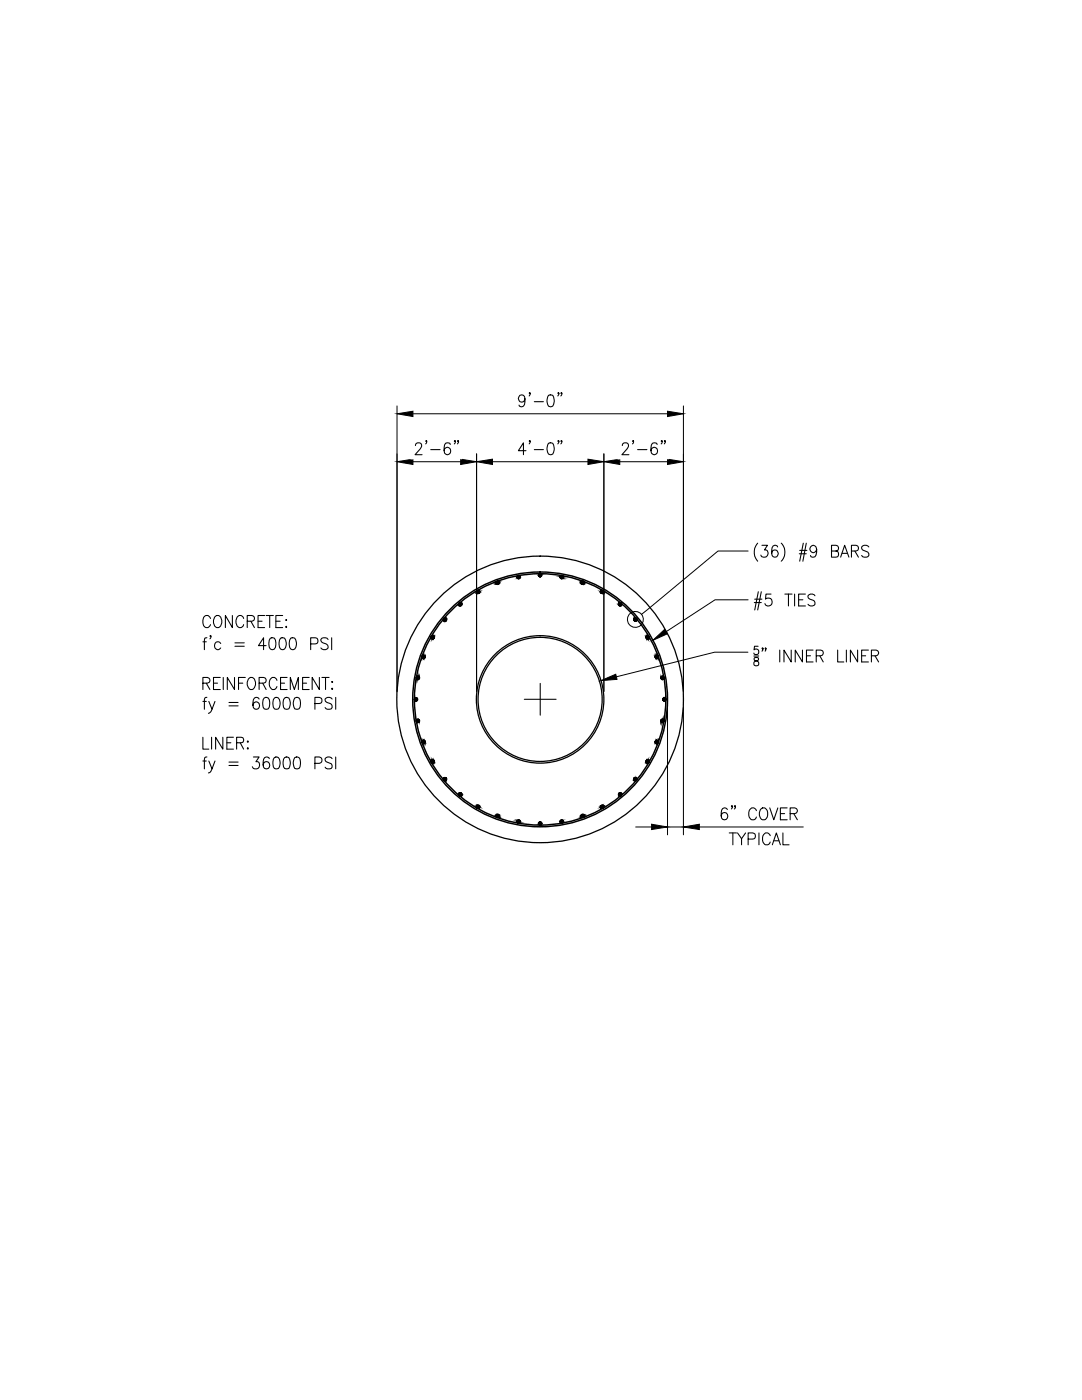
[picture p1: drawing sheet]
<svg xmlns="http://www.w3.org/2000/svg" width="216mm" height="279mm" viewBox="0 0 216 279" stroke-linecap="round" stroke-linejoin="round" font-family="sans-serif">
<!-- layer: S-CONC -->
<g fill="none" stroke="#000" stroke-width=".25">
<circle cx="107.8" cy="139.6" r="28.6"/>
<circle cx="107.8" cy="139.6" r="12.4"/>
<circle cx="107.8" cy="139.6" r="12.7"/>
</g>
<!-- layer: S-RBAR -->
<g fill="none" stroke="#000" stroke-width=".3">
<circle cx="95.4" cy="118.1" r=".32"/>
<circle cx="99.3" cy="116.3" r=".32"/>
<circle cx="103.5" cy="115.2" r=".32"/>
<circle cx="107.8" cy="114.8" r=".32"/>
<circle cx="112.1" cy="115.2" r=".32"/>
<circle cx="116.3" cy="116.3" r=".32"/>
<circle cx="120.2" cy="118.1" r=".32"/>
<circle cx="83" cy="139.6" r=".32"/>
<circle cx="83.4" cy="135.3" r=".32"/>
<circle cx="84.5" cy="131.1" r=".32"/>
<circle cx="86.4" cy="127.2" r=".32"/>
<circle cx="88.8" cy="123.6" r=".32"/>
<circle cx="91.9" cy="120.6" r=".32"/>
<circle cx="107.8" cy="139.6" r="25.4"/>
<circle cx="107.8" cy="139.6" r="25.1"/>
<circle cx="123.7" cy="120.6" r=".32"/>
<circle cx="126.8" cy="123.6" r=".32"/>
<circle cx="129.2" cy="127.2" r=".32"/>
<circle cx="131.1" cy="131.1" r=".32"/>
<circle cx="132.2" cy="135.3" r=".32"/>
<circle cx="132.6" cy="139.6" r=".32"/>
<circle cx="83.4" cy="143.9" r=".32"/>
<circle cx="84.5" cy="148" r=".32"/>
<circle cx="86.4" cy="151.9" r=".32"/>
<circle cx="88.8" cy="155.5" r=".32"/>
<circle cx="91.9" cy="158.5" r=".32"/>
<circle cx="123.7" cy="158.5" r=".32"/>
<circle cx="126.8" cy="155.5" r=".32"/>
<circle cx="129.2" cy="151.9" r=".32"/>
<circle cx="131.1" cy="148" r=".32"/>
<circle cx="132.2" cy="143.9" r=".32"/>
<circle cx="95.4" cy="161" r=".32"/>
<circle cx="99.3" cy="162.8" r=".32"/>
<circle cx="103.5" cy="164" r=".32"/>
<circle cx="107.8" cy="164.3" r=".32"/>
<circle cx="112.1" cy="164" r=".32"/>
<circle cx="116.3" cy="162.8" r=".32"/>
<circle cx="120.2" cy="161" r=".32"/>
</g>
<!-- layer: S-PATT -->
<g fill="#000" stroke="#000" stroke-width=".2">
<path d="M95.1 118.1l.4-.3zM95.1 118.1l.5-.2zM95.1 118.3l.5-.3zM95.1 118l.3-.2zM95.2 118.3l.5-.2zM95.5 118.4l.1-.1zM99 116.1l.4-.1zM99 116.2l.5-.1zM99 116.4l.6-.2zM99.2 116.1l.1-.1zM99.2 116.6l.3-.1zM99.3 116.6l.2-.1z"/>
<path d="M103.2 115.3l.6-.1zM103.2 115h.5zM103.3 114.9h.2zM103.5 115.5h.1zM107.7 115.1h.1zM111.8 115.1l.6 .1zM111.8 115.3l.5 .1zM111.9 114.9l.4 .1zM111.9 115.4l.2 .1zM111.9 115.5h.2zM112 114.9l.3 .1zM116 116.2l.5 .2z"/>
<path d="M116 116.4l.3 .2zM116.1 116.6h.1zM116.2 116l.3 .1zM119.9 118.1l.4 .3zM119.9 118.2l.3 .2zM119.9 118.3l.2 .1zM120.2 117.8l.2 .1zM83.2 135.1l-.1 .3zM83.2 135l-.1 .5zM83.3 135l-.1 .5zM83.4 135l-.1 .6zM83.3 139.5v.1z"/>
<path d="M83.6 135.1l-.1 .4zM83.7 135.2l-.1 .2zM83.7 135.3v.1zM83.7 135.2v.2zM84.3 130.9l-.1 .2zM84.7 130.9l-.2 .5zM84.8 131l-.2 .4zM86.1 127l-.1 .1zM86.6 127.1l-.3 .4zM86.6 127.2l-.2 .3zM86.6 127.2l-.1 .3zM86.6 127.3l-.1 .1z"/>
<path d="M88.7 123.4l-.2 .2zM88.8 123.3l-.3 .4zM88.9 123.4l-.4 .4zM88.5 123.5l.1-.1zM89 123.5l-.3 .4zM89 123.9v-.1zM89 123.9l.1-.1zM91.6 120.7l.4-.4zM91.6 120.8l.4-.4zM91.7 120.3l-.1 .1zM92 120.9l.1-.1zM123.5 120.5l.4 .3z"/>
<path d="M123.5 120.8l.1 .1zM123.6 120.3l.4 .4zM123.7 120.3l.3 .3zM123.8 120.3l.2 .2zM126.5 123.8l.1 .1zM126.6 123.4l.4 .5zM126.7 123.4l.3 .4zM129 127.3v.1zM129 127l.3 .5zM129.2 126.9l.3 .5zM129.3 126.9l.2 .3zM129.4 127l.1 .1z"/>
<path d="M130.7 131.1l.1 .2zM130.8 131l.1 .3zM131 130.8l.2 .6zM131.1 130.8l.2 .5zM131.2 130.8l.1 .4zM131.3 131v.1zM131.9 135.3v.1zM132.1 135l.1 .6zM132.3 139.5v.1zM132.3 135l.1 .5zM132.4 135.2l.1 .1zM83.1 143.9v.1z"/>
<path d="M83.2 143.7v.4zM83.4 143.6l.1 .6zM83.7 143.7v.2zM84.2 148.1l.1 .1zM84.2 147.9l.1 .4zM84.3 147.9l.1 .4zM84.4 147.8l.2 .5zM84.7 147.8l.1 .3zM84.7 147.9l.1 .1zM86 152l.1 .2zM86 151.9l.2 .3zM86.1 151.8l.2 .5z"/>
<path d="M86.3 151.7l.2 .4zM86.5 151.8l.1 .1zM88.5 155.3l.4 .5zM88.6 155.3l.4 .5zM89 155.3l.1 .1zM91.6 158.7l.2 .2zM91.5 158.6l.4 .3zM91.6 158.5l.4 .3zM92 158.3l.1 .1zM91.7 158.3l.4 .4zM123.6 158.3l-.1 .1zM123.5 158.8l.5-.3z"/>
<path d="M123.5 158.8l.5-.4zM126.6 155.3l-.1 .1zM126.9 155.3l-.4 .4zM127 155.6l-.1 .2zM127 155.4l-.3 .4zM127.1 155.6l-.3 .2zM127.1 155.5l-.3 .3zM129 151.8v.1zM129 151.7l-.1 .2zM129.1 151.7l-.2 .3zM129.2 151.7l-.2 .4zM129.5 152l-.1 .2z"/>
<path d="M130.8 147.9l-.1 .1zM130.9 147.8l-.1 .4zM131.1 147.8l-.2 .5zM131.3 148l-.1 .3zM131.9 143.7v.2zM132.1 143.6l-.1 .5zM132.3 143.6l-.2 .6zM132.3 143.6l-.1 .6zM132.4 143.8v.3zM132.4 143.7l-.1 .4zM95.2 161.2l.1 .1zM95.5 160.8h.1z"/>
<path d="M95.4 160.7l.2 .2zM95.3 160.8l.4 .2zM95.3 160.7l.4 .2zM99.1 163.1h.2zM99.3 162.5l.2 .1zM99 162.7l.6 .2zM99.2 162.6l.4 .1zM103.3 164.2h.3zM103.4 163.7h.2zM103.5 163.7h.1zM103.2 164.2h.4zM103.3 163.8l.4 .1z"/>
<path d="M103.2 163.9l.6 .2zM107.7 164.1h.1zM111.9 163.7h.2zM112.1 164.3l.1-.1zM111.9 164.2l.4-.1zM111.8 164l.6-.1zM116.1 162.6l.1-.1zM116 162.7l.3-.1zM116.3 163.1h.1zM116.1 163.1l.4-.1zM116 163.1l.5-.2zM116 163l.5-.2z"/>
<path d="M119.9 160.8h.2zM119.9 161.1l.4-.3zM120.1 161.3l.3-.2zM120.1 161.3l.4-.2zM120 161.3l.5-.3zM119.9 161.2l.6-.3z"/>
<path d="M95.2 117.9l.1-.1zM95.2 117.9l.1-.1z"/>
<path d="M95.2 117.9l.1-.1zM95.2 117.9l.1-.1z"/>
<path d="M95.1 118l.3-.2zM95.1 118l.3-.2z"/>
<path d="M95.1 118l.3-.2zM95.1 118l.3-.2zM95.1 118l.3-.2z"/>
<path d="M95.1 118l.4-.2zM95.1 118l.4-.2zM95.1 118.1l.4-.3z"/>
<path d="M95.1 118.1l.4-.3zM95.1 118.1l.4-.3z"/>
<path d="M95.1 118.1l.5-.2zM95.1 118.1l.5-.2zM95.1 118.1l.5-.2z"/>
<path d="M95.1 118.2l.5-.3zM95.1 118.2l.5-.3z"/>
<path d="M95.1 118.2l.5-.3zM95.1 118.2l.5-.3z"/>
<path d="M95.1 118.2l.5-.2zM95.1 118.2l.5-.2zM95.1 118.3l.5-.3z"/>
<path d="M95.4 118.4l.2-.1zM95.4 118.4l.2-.1z"/>
<path d="M95.4 118.4l.2-.1zM95.4 118.4l.2-.1z"/>
<path d="M95.1 118.3l.5-.3zM95.1 118.3l.5-.3z"/>
<path d="M95.1 118.3l.6-.3zM95.1 118.3l.6-.3z"/>
<path d="M95.3 118.4l.3-.1zM95.3 118.4l.4-.2z"/>
<path d="M95.3 118.4l.3-.1zM95.3 118.4l.3-.1z"/>
<path d="M95.4 118.4l.2-.1zM95.4 118.4l.2-.1z"/>
<path d="M95.2 118.3l.5-.3zM95.2 118.3l.5-.2z"/>
<path d="M95.2 118.3l.5-.2zM95.2 118.3l.5-.2zM95.2 118.3l.5-.2z"/>
<path d="M95.2 118.4l.5-.3zM95.2 118.4l.5-.3z"/>
<path d="M95.3 118.4l.4-.2zM95.3 118.4l.4-.3z"/>
<path d="M95.3 118.4l.4-.2zM95.3 118.4l.4-.2z"/>
<path d="M95.3 118.4l.4-.2zM95.3 118.4l.4-.2z"/>
<path d="M99.2 116h.1zM99.2 116h.1zM99.1 116.1l.2-.1z"/>
<path d="M99.1 116.1l.2-.1zM99.1 116.1l.2-.1z"/>
<path d="M99.1 116.1l.3-.1zM99.1 116.1l.3-.1z"/>
<path d="M99.1 116.1l.3-.1zM99.1 116.1l.3-.1z"/>
<path d="M99.1 116.1l.3-.1zM99 116.1l.4-.1zM99 116.1l.4-.1z"/>
<path d="M99 116.2l.5-.1zM99 116.2l.5-.1z"/>
<path d="M99 116.2l.5-.1zM99 116.2l.5-.1zM99 116.2l.5-.1z"/>
<path d="M99.3 116.6l.2-.1zM99.3 116.6l.2-.1z"/>
<path d="M99 116.3l.5-.2zM99 116.3l.5-.2z"/>
<path d="M99 116.3l.5-.2zM99 116.3l.5-.2z"/>
<path d="M99 116.3l.5-.2zM99 116.3l.5-.2z"/>
<path d="M99 116.4l.6-.2zM99 116.4l.6-.2zM99 116.4l.6-.2z"/>
<path d="M99.2 116.6l.3-.2zM99.2 116.6l.3-.1zM99.2 116.6l.3-.1z"/>
<path d="M99.2 116.6l.3-.1zM99.2 116.6l.3-.1zM99.3 116.6l.2-.1zM99.3 116.6l.2-.1z"/>
<path d="M99 116.4l.6-.2zM99 116.4l.6-.2z"/>
<path d="M99 116.4l.6-.1zM99 116.4l.6-.2z"/>
<path d="M99 116.4l.6-.1zM99 116.4l.6-.1z"/>
<path d="M99.1 116.5l.5-.2zM99.1 116.5l.5-.2z"/>
<path d="M99.1 116.5l.5-.2zM99.1 116.5l.5-.1zM99.1 116.5l.5-.1zM99.1 116.5l.5-.1z"/>
<path d="M99.1 116.5l.5-.1zM99.1 116.5l.5-.1zM99.2 116.6l.4-.2zM99.2 116.6l.4-.2z"/>
<path d="M99.2 116.6l.4-.2zM99.2 116.6l.3-.2z"/>
<path d="M103.3 114.9h.2zM103.3 114.9h.2z"/>
<path d="M103.3 114.9h.3zM103.3 114.9h.3z"/>
<path d="M103.3 114.9h.3zM103.3 114.9h.3z"/>
<path d="M103.3 115l.3-.1zM103.3 115l.3-.1z"/>
<path d="M103.3 115l.3-.1zM103.3 115l.3-.1z"/>
<path d="M103.4 115.5l.2-.1zM103.4 115.5h.2z"/>
<path d="M103.2 115h.4zM103.2 115h.4z"/>
<path d="M103.2 115h.5zM103.2 115h.5zM103.2 115h.5z"/>
<path d="M103.3 115.5l.3-.1zM103.3 115.5l.4-.1z"/>
<path d="M103.3 115.5l.3-.1zM103.3 115.5l.3-.1z"/>
<path d="M103.4 115.5l.2-.1zM103.4 115.5l.2-.1z"/>
<path d="M103.2 115.1l.5-.1zM103.2 115.1l.5-.1z"/>
<path d="M103.2 115.1l.5-.1zM103.2 115.1l.5-.1zM103.2 115.1l.5-.1zM103.2 115.1l.5-.1z"/>
<path d="M103.3 115.4h.4zM103.3 115.4l.4-.1z"/>
<path d="M103.3 115.4h.4zM103.3 115.4h.4z"/>
<path d="M103.2 115.1l.5-.1zM103.2 115.1h.5z"/>
<path d="M103.2 115.2l.6-.1zM103.2 115.2l.6-.1z"/>
<path d="M103.3 115.4l.4-.1zM103.3 115.4l.4-.1z"/>
<path d="M103.3 115.4l.4-.1zM103.3 115.4l.4-.1z"/>
<path d="M103.2 115.2l.6-.1zM103.2 115.2l.6-.1z"/>
<path d="M103.2 115.2l.6-.1zM103.2 115.2h.6zM103.2 115.3l.6-.1z"/>
<path d="M103.2 115.3l.6-.1zM103.2 115.3l.6-.1z"/>
<path d="M103.2 115.3l.6-.1zM103.2 115.3h.6zM103.2 115.3h.6zM103.2 115.3h.6z"/>
<path d="M103.2 115.3h.6zM103.2 115.3h.5z"/>
<path d="M107.7 114.5h.1zM107.7 114.5h.1z"/>
<path d="M107.7 114.5h.2zM107.7 114.5h.2zM107.7 114.5h.2zM107.7 114.5h.2z"/>
<path d="M107.7 114.5h.2zM107.6 114.5h.3z"/>
<path d="M107.7 115.1h.2zM107.7 115.1h.1z"/>
<path d="M107.6 114.5l.4 .1zM107.6 114.5l.4 .1zM107.6 114.6h.4zM107.6 114.6h.4z"/>
<path d="M107.6 115h.3zM107.6 115l.3 .1zM107.7 115.1h.2zM107.7 115.1h.2z"/>
<path d="M107.6 114.6h.4zM107.5 114.6h.5z"/>
<path d="M107.6 115h.4zM107.6 115h.3z"/>
<path d="M107.5 114.6h.5zM107.5 114.6h.5z"/>
<path d="M107.5 114.6l.5 .1zM107.5 114.6l.5 .1z"/>
<path d="M107.5 114.7h.5zM107.5 114.7h.5z"/>
<path d="M107.5 115h.5zM107.5 115h.5zM107.5 115h.5zM107.5 115h.5z"/>
<path d="M107.5 115h.5zM107.5 115h.5zM107.6 115h.4zM107.6 115h.4z"/>
<path d="M107.5 114.7h.5zM107.5 114.7h.5zM107.5 114.7h.5zM107.5 114.7h.5z"/>
<path d="M107.5 114.7l.5 .1zM107.5 114.7l.5 .1z"/>
<path d="M107.5 114.8h.5zM107.5 114.8h.5z"/>
<path d="M107.5 114.8l.5 .1zM107.5 114.8l.5 .1zM107.5 114.9h.5zM107.5 114.9h.5z"/>
<path d="M107.5 114.9h.5zM107.5 114.9h.5z"/>
<path d="M107.5 114.9l.5 .1zM107.5 114.9l.5 .1z"/>
<path d="M107.5 115h.5zM107.5 115h.5z"/>
<path d="M107.5 114.8h.6zM107.5 114.8h.6z"/>
<path d="M107.5 114.8h.6zM107.5 114.8h.5z"/>
<path d="M111.9 115.4l.3 .1zM111.9 115.4l.2 .1zM111.9 115.4l.2 .1z"/>
<path d="M112.1 114.9h.1zM112.1 114.9h.1z"/>
<path d="M112.1 114.9h.1zM112 114.9h.2z"/>
<path d="M112 114.9h.2zM112 114.9h.2z"/>
<path d="M111.9 115.4l.3 .1zM111.9 115.4h.3z"/>
<path d="M111.9 115.4l.3 .1zM111.9 115.4l.3 .1zM111.9 115.4l.3 .1zM111.9 115.4l.3 .1z"/>
<path d="M112 114.9l.3 .1zM112 114.9l.3 .1zM111.9 114.9l.4 .1z"/>
<path d="M111.8 115.3l.4 .1zM111.8 115.3l.5 .1z"/>
<path d="M111.8 115.3l.4 .1zM111.8 115.3l.4 .1z"/>
<path d="M111.9 114.9l.4 .1zM111.9 114.9l.4 .1zM111.9 114.9l.4 .1z"/>
<path d="M111.9 115h.4zM111.9 115h.4z"/>
<path d="M111.8 115.2l.5 .1zM111.8 115.2l.5 .1zM111.8 115.3h.5zM111.8 115.3h.5z"/>
<path d="M111.8 115.3h.5zM111.8 115.3l.5 .1zM111.8 115.3l.5 .1z"/>
<path d="M111.9 115l.5 .1zM111.9 115l.5 .1z"/>
<path d="M111.9 115l.5 .1zM111.9 115l.5 .1z"/>
<path d="M111.9 115l.5 .1zM111.8 115l.6 .1zM111.8 115l.6 .1zM111.8 115l.6 .1z"/>
<path d="M111.8 115l.6 .2zM111.8 115l.6 .2z"/>
<path d="M111.8 115.1l.6 .1zM111.8 115.1l.6 .1zM111.8 115.1l.6 .1z"/>
<path d="M111.8 115.1l.6 .2zM111.8 115.1l.6 .2z"/>
<path d="M111.8 115.2l.6 .1zM111.8 115.2l.6 .1z"/>
<path d="M111.8 115.2l.6 .1zM111.8 115.2l.5 .1z"/>
<path d="M116 116.5l.2 .1zM116 116.5l.3 .1z"/>
<path d="M116 116.5l.2 .1zM116 116.5l.2 .1z"/>
<path d="M116 116.5l.3 .1zM116 116.5l.3 .1z"/>
<path d="M116 116.5l.3 .1zM116 116.5l.3 .1z"/>
<path d="M116 116.4l.4 .2zM116 116.4l.3 .2zM116 116.4l.3 .2z"/>
<path d="M116.3 116l.1 .1zM116.3 116l.1 .1z"/>
<path d="M116.3 116l.1 .1zM116.3 116l.1 .1z"/>
<path d="M116.3 116l.2 .1zM116.2 116l.3 .1zM116.2 116l.3 .1z"/>
<path d="M116 116.4l.4 .1zM116 116.4l.4 .2zM116 116.4l.4 .2zM116 116.4l.4 .2z"/>
<path d="M116.2 116l.3 .1zM116.2 116l.3 .1z"/>
<path d="M116.2 116l.3 .1zM116.1 116l.4 .1z"/>
<path d="M116 116.3l.5 .2zM116 116.3l.5 .1z"/>
<path d="M116 116.3l.5 .2zM116 116.3l.5 .2z"/>
<path d="M116 116.3l.5 .2zM116 116.3l.4 .2zM116 116.4l.4 .1zM116 116.4l.4 .1z"/>
<path d="M116.1 116l.4 .2zM116.1 116l.4 .2z"/>
<path d="M116.1 116l.4 .2zM116.1 116l.4 .2z"/>
<path d="M116.1 116.1l.5 .1zM116 116.1l.6 .1z"/>
<path d="M116 116.2l.5 .2zM116 116.2l.5 .2z"/>
<path d="M116 116.2l.5 .2zM116 116.2l.5 .2zM116 116.2l.5 .2z"/>
<path d="M116 116.1l.6 .2zM116 116.1l.6 .2z"/>
<path d="M116 116.1l.6 .2zM116 116.1l.6 .2z"/>
<path d="M116 116.1l.6 .2zM116 116.1l.6 .2z"/>
<path d="M116 116.1l.6 .3zM116 116.1l.6 .3z"/>
<path d="M116 116.1l.6 .3zM116 116.1l.5 .3z"/>
<path d="M119.9 118.3l.2 .1zM119.9 118.3l.2 .1z"/>
<path d="M119.9 118.3l.3 .1zM119.9 118.3l.3 .1z"/>
<path d="M119.9 118.3l.3 .1zM119.9 118.3l.2 .1zM119.9 118.3l.2 .1z"/>
<path d="M119.9 118.2l.3 .2zM119.9 118.2l.4 .2z"/>
<path d="M119.9 118.2l.3 .2zM119.9 118.2l.3 .2zM119.9 118.2l.3 .2z"/>
<path d="M120.3 117.8l.1 .1zM120.2 117.8l.2 .1zM120.2 117.8l.2 .1z"/>
<path d="M119.9 118.1l.4 .3zM119.9 118.1l.4 .3z"/>
<path d="M119.9 118.1l.4 .3zM119.9 118.1l.4 .3zM119.9 118.1l.4 .3z"/>
<path d="M119.9 118l.5 .3zM119.9 118l.5 .3z"/>
<path d="M119.9 118.1l.5 .2zM119.9 118.1l.4 .2z"/>
<path d="M120.2 117.8l.2 .2zM120.2 117.8l.2 .2z"/>
<path d="M120.2 117.8l.2 .2zM120.2 117.8l.2 .2z"/>
<path d="M120.2 117.8l.3 .2zM120.1 117.8l.4 .2zM120.1 117.8l.4 .2zM120.1 117.8l.4 .2z"/>
<path d="M119.9 118l.5 .3zM119.9 118l.5 .3z"/>
<path d="M119.9 118l.5 .3zM119.9 118l.5 .3z"/>
<path d="M120.1 117.8l.4 .3zM120.1 117.8l.4 .3z"/>
<path d="M120.1 117.8l.4 .3zM120 117.8l.5 .3zM120 117.8l.5 .3zM120 117.8l.5 .3z"/>
<path d="M120 117.8l.5 .3zM120 117.8l.5 .3z"/>
<path d="M120 117.9l.5 .3zM120 117.9l.5 .3z"/>
<path d="M120 117.9l.5 .3zM120 117.9l.5 .3z"/>
<path d="M119.9 117.9l.6 .3zM119.9 117.9l.6 .3z"/>
<path d="M119.9 117.9l.6 .3zM119.9 117.9l.5 .4zM119.9 118l.5 .3zM119.9 118l.5 .3z"/>
<path d="M82.7 139.5v.1zM82.7 139.5v.1z"/>
<path d="M82.7 139.5v.1zM82.7 139.5v.2zM82.7 139.5v.2zM82.7 139.5v.2z"/>
<path d="M82.7 139.4v.3zM82.7 139.4v.3z"/>
<path d="M82.7 139.4v.3zM82.8 139.4v.4zM82.8 139.4v.4zM82.8 139.4v.4z"/>
<path d="M82.8 139.3v.5zM82.8 139.3v.5z"/>
<path d="M82.8 139.3v.5zM82.8 139.3v.5zM82.8 139.3v.5zM82.8 139.3v.5z"/>
<path d="M82.8 139.3v.5zM82.9 139.3v.6z"/>
<path d="M82.9 139.3v.6zM82.9 139.3v.6zM82.9 139.3v.6zM82.9 139.3v.6z"/>
<path d="M82.9 139.3v.6zM82.9 139.3v.6z"/>
<path d="M82.9 139.3v.6zM83 139.3v.6z"/>
<path d="M83 139.3v.6zM83 139.3v.6z"/>
<path d="M83 139.3v.6zM83 139.3v.6z"/>
<path d="M83 139.3v.6zM83.1 139.3l-.1 .6zM83.1 139.3v.6zM83.1 139.3v.6z"/>
<path d="M83.1 139.3v.6zM83.1 139.3v.6z"/>
<path d="M83.1 135.2v.1zM83.1 135.2v.1z"/>
<path d="M83.1 135.2v.1zM83.1 135.2v.1z"/>
<path d="M83.1 135.1v.2zM83.1 135.1v.3z"/>
<path d="M83.1 135.1v.3zM83.2 135.1l-.1 .3zM83.2 135.1l-.1 .3z"/>
<path d="M83.1 139.3v.6zM83.2 139.3l-.1 .6z"/>
<path d="M83.2 135.1l-.1 .3zM83.2 135l-.1 .5zM83.2 135l-.1 .5z"/>
<path d="M83.2 139.3v.6zM83.2 139.3v.6z"/>
<path d="M83.2 139.3v.5zM83.2 139.3v.5zM83.2 139.3v.5zM83.2 139.3v.5z"/>
<path d="M83.2 135v.5zM83.2 135v.5z"/>
<path d="M83.2 139.3v.5zM83.2 139.4v.4zM83.2 139.4v.4zM83.2 139.4v.4z"/>
<path d="M83.2 135v.5zM83.2 135v.5z"/>
<path d="M83.2 135v.5zM83.3 135l-.1 .5z"/>
<path d="M83.2 139.4v.4zM83.2 139.4v.4z"/>
<path d="M83.2 139.4v.3zM83.3 139.5l-.1 .2zM83.3 139.5v.2zM83.3 139.5v.2z"/>
<path d="M83.3 135l-.1 .5zM83.3 135l-.1 .5zM83.3 135l-.1 .5z"/>
<path d="M83.3 139.5v.2zM83.3 139.5v.2z"/>
<path d="M83.3 135l-.1 .5zM83.4 135l-.2 .5z"/>
<path d="M83.4 135l-.1 .5zM83.4 135l-.1 .6zM83.4 135l-.1 .6z"/>
<path d="M83.4 135l-.1 .6zM83.5 135l-.2 .6z"/>
<path d="M83.5 135l-.1 .6zM83.5 135l-.1 .6z"/>
<path d="M83.5 135l-.1 .6zM83.5 135l-.1 .6z"/>
<path d="M83.5 135l-.1 .6zM83.5 135l-.1 .6zM83.5 135v.6zM83.5 135v.6z"/>
<path d="M83.5 135v.6zM83.6 135.1l-.1 .5zM83.6 135.1l-.1 .4z"/>
<path d="M83.6 135.1l-.1 .4zM83.6 135.1l-.1 .4z"/>
<path d="M83.6 135.1l-.1 .4zM83.6 135.1l-.1 .4z"/>
<path d="M83.7 135.2l-.1 .3zM83.6 135.1v.4z"/>
<path d="M83.7 135.2l-.1 .3zM83.7 135.2l-.1 .3zM83.7 135.2l-.1 .3zM83.7 135.2l-.1 .3z"/>
<path d="M83.7 135.2l-.1 .3zM83.7 135.2l-.1 .3zM83.7 135.2l-.1 .2z"/>
<path d="M84.3 130.9l-.1 .1zM84.3 130.9l-.1 .1z"/>
<path d="M84.3 130.9l-.1 .1zM84.3 130.9l-.1 .2z"/>
<path d="M84.3 130.9l-.1 .2zM84.3 130.9l-.1 .2zM84.3 130.9l-.1 .3z"/>
<path d="M84.3 130.9l-.1 .3zM84.3 130.9l-.1 .3z"/>
<path d="M84.3 130.8l-.1 .4zM84.3 130.8l-.1 .4z"/>
<path d="M84.4 130.8l-.2 .4zM84.3 130.8l-.1 .4z"/>
<path d="M84.4 130.8l-.2 .4zM84.4 130.8l-.1 .5z"/>
<path d="M84.4 130.8l-.1 .5zM84.4 130.8l-.1 .5z"/>
<path d="M84.5 130.8l-.2 .5zM84.4 130.8l-.1 .5z"/>
<path d="M84.5 130.8l-.2 .5zM84.5 130.8l-.2 .5z"/>
<path d="M84.5 130.8l-.2 .5zM84.5 130.8l-.2 .5z"/>
<path d="M84.5 130.8l-.2 .5zM84.6 130.8l-.3 .5z"/>
<path d="M84.6 130.8l-.3 .5zM84.6 130.8l-.2 .6z"/>
<path d="M84.6 130.8l-.2 .6zM84.6 130.8l-.2 .6z"/>
<path d="M84.6 130.8l-.2 .6zM84.6 130.8l-.2 .6zM84.6 130.8l-.2 .6zM84.6 130.8l-.2 .6z"/>
<path d="M84.6 130.8l-.2 .6zM84.7 130.9l-.3 .5zM84.7 130.9l-.2 .5z"/>
<path d="M84.7 130.9l-.2 .5zM84.7 130.9l-.2 .5z"/>
<path d="M84.7 130.9l-.2 .5zM84.7 130.9l-.2 .5z"/>
<path d="M84.7 130.9l-.1 .5zM84.8 131l-.2 .4zM84.8 131l-.2 .4zM84.8 131l-.2 .4z"/>
<path d="M84.8 131l-.2 .4zM84.8 131l-.2 .4zM84.8 131l-.2 .4z"/>
<path d="M84.8 131l-.1 .3zM84.8 131l-.1 .3z"/>
<path d="M84.8 131l-.1 .3zM84.8 131.1l-.1 .2z"/>
<path d="M84.8 131.1l-.1 .2zM84.8 131.1l-.1 .2z"/>
<path d="M84.8 131.1l-.1 .2zM84.8 131.1l-.1 .2z"/>
<path d="M86 127.1l.1-.1zM86.1 127l-.1 .2z"/>
<path d="M86.2 126.9l-.2 .3zM86.2 126.9l-.2 .3z"/>
<path d="M86.2 126.9l-.2 .3zM86.2 126.9l-.2 .3z"/>
<path d="M86.2 126.9l-.2 .3zM86.2 126.9l-.2 .3z"/>
<path d="M86.2 126.9l-.2 .3zM86.2 126.9l-.2 .3z"/>
<path d="M86.2 126.9l-.2 .3zM86.2 126.9l-.2 .4z"/>
<path d="M86.2 126.9l-.2 .4zM86.3 126.9l-.3 .4zM86.3 126.9l-.3 .4zM86.3 126.9l-.3 .4z"/>
<path d="M86.3 126.9l-.3 .4zM86.3 126.9l-.2 .5z"/>
<path d="M86.4 126.9l-.3 .5zM86.3 126.9l-.2 .5z"/>
<path d="M86.4 126.9l-.3 .5zM86.4 126.9l-.3 .5z"/>
<path d="M86.4 126.9l-.3 .5zM86.4 126.9l-.3 .5z"/>
<path d="M86.4 126.9l-.3 .5zM86.5 126.9l-.3 .6zM86.5 126.9l-.3 .6zM86.5 126.9l-.3 .6z"/>
<path d="M86.5 126.9l-.3 .6zM86.5 126.9l-.3 .6z"/>
<path d="M86.5 126.9l-.3 .6zM86.5 127l-.3 .5z"/>
<path d="M86.5 127l-.3 .5zM86.5 127l-.3 .5z"/>
<path d="M86.5 127l-.3 .5zM86.5 127l-.3 .5z"/>
<path d="M86.6 127l-.3 .5zM86.5 127l-.2 .5z"/>
<path d="M86.6 127l-.3 .5zM86.6 127.1l-.3 .4zM86.6 127.1l-.3 .4z"/>
<path d="M86.6 127.1l-.2 .4zM86.6 127.1l-.2 .4z"/>
<path d="M86.6 127.1l-.2 .4zM86.6 127.2l-.2 .3zM86.6 127.2l-.2 .3z"/>
<path d="M86.6 127.2l-.1 .3zM86.6 127.2l-.1 .3z"/>
<path d="M86.6 127.2l-.1 .3zM86.6 127.2l-.1 .3zM86.6 127.2l-.1 .3z"/>
<path d="M86.6 127.3l-.1 .1zM86.6 127.3l-.1 .1z"/>
<path d="M88.5 123.5l.2-.1zM88.5 123.5l.2-.1zM88.5 123.6l.2-.2z"/>
<path d="M88.5 123.6l.2-.2zM88.5 123.6l.2-.2zM88.7 123.4l-.2 .2z"/>
<path d="M88.7 123.3l-.2 .3zM88.7 123.4l-.2 .2z"/>
<path d="M88.7 123.3l-.2 .3zM88.5 123.6l.3-.3zM88.8 123.3l-.3 .4z"/>
<path d="M88.8 123.3l-.3 .4zM88.8 123.3l-.3 .4z"/>
<path d="M88.8 123.3l-.3 .4zM88.5 123.7l.4-.3zM88.9 123.4l-.4 .4z"/>
<path d="M88.9 123.4l-.4 .4zM88.9 123.4l-.4 .4z"/>
<path d="M88.9 123.4l-.4 .4zM89 123.4l-.4 .5z"/>
<path d="M89 123.4l-.4 .5zM89 123.4l-.4 .5z"/>
<path d="M89 123.4l-.4 .5zM88.6 123.9l.4-.5zM89 123.4l-.4 .5zM89 123.4l-.4 .5z"/>
<path d="M89 123.4l-.4 .5zM88.6 123.9l.4-.4zM89 123.5l-.3 .4z"/>
<path d="M89 123.5l-.3 .4zM89 123.5l-.3 .4z"/>
<path d="M89 123.5l-.3 .4zM89.1 123.6l-.4 .3zM89.1 123.6l-.4 .3zM89.1 123.6l-.4 .3z"/>
<path d="M89.1 123.6l-.4 .3zM88.7 123.9l.4-.3z"/>
<path d="M89.1 123.6l-.3 .3zM88.8 123.9l.3-.3zM89.1 123.6l-.3 .3zM89.1 123.6l-.3 .3z"/>
<path d="M89.1 123.6l-.3 .3zM88.8 123.9l.3-.2z"/>
<path d="M89.1 123.7l-.2 .2zM88.9 123.9l.2-.2zM89.1 123.7l-.2 .2zM89.1 123.7l-.2 .2z"/>
<path d="M89.1 123.7l-.2 .2zM88.9 123.9l.2-.1zM89.1 123.8l-.1 .1zM89 123.9l.1-.1z"/>
<path d="M91.7 120.3l-.1 .1zM91.6 120.5l.2-.2z"/>
<path d="M91.6 120.5l.2-.2zM91.6 120.5l.2-.2z"/>
<path d="M91.6 120.5l.2-.2zM91.6 120.5l.2-.2z"/>
<path d="M91.6 120.5l.2-.2zM91.6 120.5l.2-.2z"/>
<path d="M91.6 120.5l.2-.2zM91.6 120.5l.2-.2z"/>
<path d="M91.5 120.6l.4-.3zM91.5 120.6l.4-.3z"/>
<path d="M91.5 120.6l.4-.3zM91.5 120.6l.4-.3z"/>
<path d="M91.5 120.6l.4-.3zM91.5 120.6l.4-.3z"/>
<path d="M91.5 120.6l.5-.3zM91.5 120.6l.5-.3z"/>
<path d="M91.5 120.7l.5-.4zM91.5 120.7l.5-.4zM91.6 120.7l.4-.4z"/>
<path d="M91.6 120.7l.4-.3zM91.6 120.7l.4-.3zM91.6 120.8l.4-.4z"/>
<path d="M91.6 120.8l.5-.4zM91.6 120.8l.5-.4zM91.6 120.8l.5-.4zM91.6 120.8l.5-.4z"/>
<path d="M91.6 120.8l.5-.3zM91.6 120.8l.5-.3zM91.7 120.8l.4-.3zM91.7 120.8l.4-.3z"/>
<path d="M91.7 120.8l.4-.3zM91.7 120.8l.4-.3z"/>
<path d="M91.7 120.8l.4-.3zM91.7 120.8l.4-.2zM91.8 120.9l.3-.3zM91.8 120.9l.3-.3z"/>
<path d="M91.8 120.9l.3-.3zM91.8 120.9l.3-.3z"/>
<path d="M91.8 120.9l.3-.3zM91.8 120.9l.3-.3zM91.8 120.9l.3-.3zM91.8 120.9l.3-.3z"/>
<path d="M91.8 120.9l.3-.3zM91.8 120.9l.3-.2z"/>
<path d="M91.9 120.9l.2-.2zM91.9 120.9l.2-.2zM91.9 120.9l.2-.2zM91.9 120.9l.2-.2z"/>
<path d="M91.9 120.9l.2-.2zM91.9 120.9l.2-.1zM92.1 120.8l-.1 .1z"/>
<path d="M123.4 120.7l.2 .2zM123.4 120.7l.2 .2zM123.5 120.8l.1 .1z"/>
<path d="M123.4 120.7l.3 .2zM123.4 120.7l.2 .2zM123.4 120.7l.2 .2zM123.4 120.7l.2 .2z"/>
<path d="M123.4 120.6l.3 .3zM123.4 120.6l.3 .3z"/>
<path d="M123.4 120.6l.4 .3zM123.4 120.6l.3 .3zM123.4 120.6l.3 .3zM123.4 120.6l.3 .3z"/>
<path d="M123.4 120.6l.4 .3zM123.4 120.6l.4 .3z"/>
<path d="M123.4 120.5l.4 .3zM123.4 120.5l.4 .4zM123.4 120.6l.4 .3zM123.4 120.6l.4 .3z"/>
<path d="M123.4 120.5l.5 .3zM123.4 120.5l.4 .3z"/>
<path d="M123.8 120.3l.1 .1zM123.8 120.3l.1 .1z"/>
<path d="M123.8 120.3l.2 .2zM123.8 120.3l.2 .2zM123.8 120.3l.2 .2zM123.8 120.3l.2 .2z"/>
<path d="M123.5 120.4l.4 .4zM123.5 120.4l.5 .4z"/>
<path d="M123.5 120.4l.4 .4zM123.5 120.4l.4 .4zM123.5 120.4l.4 .4zM123.5 120.4l.4 .4z"/>
<path d="M123.5 120.4l.4 .4zM123.5 120.4l.4 .4zM123.4 120.5l.5 .3z"/>
<path d="M123.8 120.3l.2 .2zM123.8 120.3l.2 .2zM123.7 120.3l.3 .2z"/>
<path d="M123.5 120.3l.5 .4zM123.5 120.3l.5 .4z"/>
<path d="M123.5 120.3l.5 .5zM123.5 120.4l.5 .4z"/>
<path d="M123.7 120.3l.3 .3zM123.7 120.3l.3 .3z"/>
<path d="M123.7 120.3l.3 .3zM123.7 120.3l.3 .3zM123.6 120.3l.4 .3z"/>
<path d="M123.6 120.3l.4 .3zM123.6 120.3l.4 .3z"/>
<path d="M123.6 120.3l.4 .3zM123.6 120.3l.4 .4zM123.5 120.3l.5 .4z"/>
<path d="M126.5 123.7l.1 .2zM126.5 123.7l.1 .2zM126.5 123.8l.1 .1z"/>
<path d="M126.5 123.7l.2 .2zM126.5 123.7l.1 .2zM126.5 123.7l.1 .2zM126.5 123.7l.1 .2z"/>
<path d="M126.5 123.6l.2 .3zM126.5 123.6l.2 .3z"/>
<path d="M126.5 123.6l.3 .3zM126.5 123.6l.2 .3zM126.5 123.6l.2 .3zM126.5 123.6l.2 .3z"/>
<path d="M126.5 123.6l.3 .3zM126.5 123.6l.3 .3z"/>
<path d="M126.5 123.5l.3 .4zM126.5 123.5l.3 .4zM126.5 123.6l.3 .3zM126.5 123.6l.3 .3z"/>
<path d="M126.5 123.5l.4 .4zM126.5 123.5l.3 .4z"/>
<path d="M126.5 123.4l.4 .5zM126.5 123.4l.4 .5zM126.5 123.5l.4 .4zM126.5 123.5l.4 .4z"/>
<path d="M126.6 123.4l.3 .5zM126.5 123.4l.4 .5zM126.5 123.4l.4 .5zM126.5 123.4l.4 .5z"/>
<path d="M126.9 123.4l.1 .1zM126.9 123.4l.1 .1z"/>
<path d="M126.9 123.4l.1 .2zM126.9 123.4l.1 .2z"/>
<path d="M126.7 123.3l.3 .5zM126.7 123.3l.3 .5zM126.6 123.4l.4 .4z"/>
<path d="M126.6 123.4l.4 .5zM126.6 123.4l.4 .5zM126.6 123.4l.4 .5z"/>
<path d="M126.9 123.4l.2 .2zM126.9 123.4l.2 .2z"/>
<path d="M126.9 123.4l.2 .2zM126.8 123.4l.3 .2z"/>
<path d="M126.8 123.4l.3 .2zM126.8 123.4l.3 .2z"/>
<path d="M126.8 123.4l.3 .2zM126.8 123.3l.3 .3z"/>
<path d="M126.8 123.3l.3 .4zM126.8 123.3l.3 .4z"/>
<path d="M126.8 123.3l.3 .4zM126.8 123.3l.3 .4z"/>
<path d="M126.8 123.3l.3 .4zM126.7 123.3l.4 .4z"/>
<path d="M126.7 123.3l.3 .5zM126.7 123.3l.3 .5z"/>
<path d="M128.9 127.2l.1 .2zM128.9 127.2l.1 .3z"/>
<path d="M128.9 127.2l.1 .2zM128.9 127.2l.1 .2z"/>
<path d="M128.9 127.2l.2 .3zM128.9 127.2l.2 .3z"/>
<path d="M128.9 127.2l.2 .3zM128.9 127.2l.2 .3z"/>
<path d="M128.9 127.2l.2 .3zM128.9 127.2l.1 .3z"/>
<path d="M129 127.1l.2 .4zM129 127.1l.2 .4z"/>
<path d="M129 127.1l.2 .4zM129 127.1l.2 .4z"/>
<path d="M129 127.1l.2 .4zM129 127.1l.1 .4z"/>
<path d="M129 127l.3 .5zM129 127l.2 .5z"/>
<path d="M129 127l.3 .5zM129 127l.3 .5zM129 127l.3 .5z"/>
<path d="M129 126.9l.3 .6zM129 126.9l.3 .6z"/>
<path d="M129 127l.3 .5zM129 127l.3 .5z"/>
<path d="M129.1 126.9l.3 .6zM129 126.9l.3 .6z"/>
<path d="M129.2 126.9l.2 .5zM129.2 126.9l.2 .5z"/>
<path d="M129.2 126.9l.2 .5zM129.1 126.9l.3 .5z"/>
<path d="M129.1 126.9l.3 .6zM129.1 126.9l.3 .6zM129.1 126.9l.3 .6zM129.1 126.9l.3 .6z"/>
<path d="M129.4 127l.1 .2zM129.4 127l.1 .2z"/>
<path d="M129.4 127l.1 .2zM129.4 126.9l.1 .3z"/>
<path d="M129.4 126.9l.1 .3zM129.4 126.9l.1 .3z"/>
<path d="M129.4 126.9l.1 .3zM129.3 126.9l.2 .3zM129.3 126.9l.2 .3z"/>
<path d="M129.3 126.9l.2 .4zM129.3 126.9l.2 .4z"/>
<path d="M129.3 126.9l.2 .4zM129.3 126.9l.2 .4zM129.3 126.9l.2 .4zM129.3 126.9l.2 .4z"/>
<path d="M129.3 126.9l.2 .5zM129.2 126.9l.3 .5zM129.2 126.9l.3 .5z"/>
<path d="M130.7 131.1l.1 .2zM130.7 131.1l.1 .2z"/>
<path d="M130.7 131l.2 .3zM130.7 131l.1 .3zM130.7 131.1l.1 .2zM130.7 131.1l.1 .2z"/>
<path d="M130.8 131l.1 .3zM130.8 131l.1 .3zM130.7 131l.2 .3z"/>
<path d="M130.8 131l.2 .4zM130.8 131l.1 .3z"/>
<path d="M130.8 130.9l.2 .5zM130.8 130.9l.2 .5zM130.8 131l.2 .4zM130.8 131l.2 .4z"/>
<path d="M130.9 130.9l.1 .5zM130.9 130.9l.2 .5z"/>
<path d="M130.9 130.9l.1 .5zM130.9 130.9l.1 .5zM130.8 130.9l.2 .5zM130.8 130.9l.2 .5z"/>
<path d="M130.9 130.8l.2 .6zM130.9 130.8l.2 .6z"/>
<path d="M131 130.8l.2 .6zM130.9 130.8l.2 .6zM130.9 130.8l.2 .6zM130.9 130.8l.2 .6z"/>
<path d="M131 130.8l.2 .6zM131 130.8l.2 .6zM131 130.8l.2 .6z"/>
<path d="M131.1 130.8l.1 .5zM131.1 130.8l.1 .5z"/>
<path d="M131.1 130.8l.1 .5zM131 130.8l.2 .5z"/>
<path d="M131 130.8l.2 .5zM131 130.8l.2 .5z"/>
<path d="M131.2 130.8l.1 .5zM131.2 130.8l.1 .5z"/>
<path d="M131.2 130.8l.1 .5zM131.1 130.8l.2 .5zM131.1 130.8l.2 .5z"/>
<path d="M131.3 131v.1zM131.3 131v.1zM131.3 130.9v.2z"/>
<path d="M131.3 130.9v.2zM131.2 130.9l.1 .2z"/>
<path d="M131.2 130.9l.1 .3zM131.2 130.9l.1 .3z"/>
<path d="M131.2 130.9l.1 .3zM131.2 130.9l.1 .3z"/>
<path d="M131.2 130.9l.1 .3zM131.2 130.8l.1 .4zM131.2 130.8l.1 .4z"/>
<path d="M131.9 135.2v.3zM131.9 135.2l.1 .3z"/>
<path d="M131.9 135.2v.3zM131.9 135.2v.3z"/>
<path d="M131.9 135.2v.3zM131.9 135.2v.2z"/>
<path d="M131.9 135.2v.2zM131.9 135.2v.2z"/>
<path d="M131.9 135.1l.1 .4zM131.9 135.1l.1 .4z"/>
<path d="M131.9 135.1l.1 .4zM131.9 135.1l.1 .4z"/>
<path d="M132 135.1v.4zM132 135.1l.1 .4z"/>
<path d="M132 135.1v.4zM132 135.1v.4z"/>
<path d="M132 135l.1 .6zM132 135.1l.1 .4z"/>
<path d="M132.1 135v.6zM132 135l.1 .6zM132 135l.1 .6zM132 135l.1 .6z"/>
<path d="M132.1 135l.1 .6zM132.1 135v.6z"/>
<path d="M132.1 135l.1 .6zM132.1 135l.2 .6z"/>
<path d="M132.1 135l.1 .6zM132.1 135l.1 .6zM132.1 135l.1 .6z"/>
<path d="M132.3 139.5v.2zM132.3 139.5v.1z"/>
<path d="M132.2 135l.1 .6zM132.1 135l.2 .6z"/>
<path d="M132.3 139.4v.4zM132.3 139.4v.3z"/>
<path d="M132.3 139.4v.3zM132.3 139.4v.3zM132.3 139.5v.2zM132.3 139.5v.2z"/>
<path d="M132.2 135l.1 .5zM132.2 135l.1 .5z"/>
<path d="M132.2 135l.1 .5zM132.2 135l.1 .5z"/>
<path d="M132.3 139.3v.5zM132.3 139.4v.4zM132.3 139.4v.4zM132.3 139.4v.4z"/>
<path d="M132.3 135v.5zM132.2 135l.1 .5z"/>
<path d="M132.4 139.3v.6zM132.4 139.3v.5z"/>
<path d="M132.4 139.3l-.1 .5zM132.3 139.3v.5zM132.3 139.3v.5zM132.3 139.3v.5z"/>
<path d="M132.3 135l.1 .5zM132.3 135l.1 .5z"/>
<path d="M132.3 135l.1 .5zM132.3 135l.1 .5zM132.3 135l.1 .5z"/>
<path d="M132.3 135l.1 .5zM132.3 135v.5z"/>
<path d="M132.4 139.3v.6zM132.4 139.3v.6z"/>
<path d="M132.4 135.1v.3zM132.4 135.1v.3z"/>
<path d="M132.4 135.1v.3zM132.3 135l.1 .4z"/>
<path d="M132.5 139.3l-.1 .6zM132.4 139.3v.6z"/>
<path d="M132.4 135.2l.1 .1zM132.4 135.1l.1 .2z"/>
<path d="M132.4 135.1l.1 .3zM132.4 135.1l.1 .3z"/>
<path d="M132.4 135.1l.1 .3zM132.4 135.1v.3z"/>
<path d="M132.5 139.3v.6zM132.5 139.3v.6zM132.5 139.3v.6zM132.5 139.3v.6z"/>
<path d="M132.6 139.3v.6zM132.6 139.3v.6z"/>
<path d="M132.6 139.3v.6zM132.5 139.3v.6z"/>
<path d="M132.6 139.3v.6zM132.6 139.3v.6z"/>
<path d="M132.6 139.3v.6zM132.6 139.3v.6z"/>
<path d="M132.7 139.3l-.1 .6zM132.6 139.3v.6zM132.6 139.3v.6zM132.6 139.3v.6z"/>
<path d="M132.7 139.3v.6zM132.7 139.3v.6z"/>
<path d="M132.8 139.4v.4zM132.8 139.3v.5z"/>
<path d="M132.8 139.3l-.1 .5zM132.7 139.3v.5zM132.7 139.3v.5zM132.7 139.3v.5z"/>
<path d="M132.8 139.5v.2zM132.8 139.4v.3z"/>
<path d="M132.8 139.4v.4zM132.8 139.4v.4zM132.8 139.4v.4zM132.8 139.4v.4z"/>
<path d="M132.9 139.5v.1zM132.9 139.5v.1z"/>
<path d="M132.9 139.5l-.1 .2zM132.8 139.5v.2zM132.8 139.5v.2zM132.8 139.5v.2z"/>
<path d="M83.1 143.8v.2zM83.1 143.8v.2z"/>
<path d="M83.1 143.8v.2zM83.1 143.8v.2z"/>
<path d="M83.1 143.8v.2zM83.1 143.8l.1 .3z"/>
<path d="M83.1 143.7l.1 .4zM83.1 143.7l.1 .4z"/>
<path d="M83.1 143.7l.1 .4zM83.1 143.7l.1 .4z"/>
<path d="M83.2 143.7v.4zM83.2 143.7v.4z"/>
<path d="M83.2 143.7v.4zM83.2 143.7v.4zM83.2 143.7v.5z"/>
<path d="M83.2 143.7v.5zM83.2 143.7l.1 .5z"/>
<path d="M83.2 143.6l.1 .6zM83.2 143.6l.1 .6z"/>
<path d="M83.2 143.6l.1 .6zM83.2 143.6l.1 .6z"/>
<path d="M83.2 143.6l.1 .6zM83.3 143.6l.1 .6z"/>
<path d="M83.3 143.6l.1 .6zM83.3 143.6l.1 .6z"/>
<path d="M83.3 143.6l.1 .6zM83.3 143.6l.1 .6z"/>
<path d="M83.3 143.6l.1 .6zM83.4 143.6l.1 .6zM83.4 143.6l.1 .6z"/>
<path d="M83.4 143.6l.1 .6zM83.4 143.6l.1 .6z"/>
<path d="M83.4 143.6l.1 .5zM83.5 143.6v.5zM83.5 143.6v.5zM83.5 143.6v.5z"/>
<path d="M83.5 143.6v.5zM83.5 143.6v.5z"/>
<path d="M83.5 143.6l.1 .5zM83.5 143.6l.1 .5z"/>
<path d="M83.5 143.6l.1 .5zM83.5 143.6l.1 .5z"/>
<path d="M83.6 143.7v.3zM83.5 143.6l.1 .4z"/>
<path d="M83.6 143.7v.3zM83.6 143.7v.3z"/>
<path d="M83.6 143.7l.1 .3zM83.6 143.7l.1 .3z"/>
<path d="M83.6 143.7l.1 .3zM83.6 143.7l.1 .3z"/>
<path d="M83.6 143.7l.1 .3zM83.6 143.7l.1 .3z"/>
<path d="M83.6 143.7l.1 .2zM83.7 143.7v.2z"/>
<path d="M84.2 148.1v.1zM84.2 148.1l.1 .1zM84.2 148.1l.1 .1z"/>
<path d="M84.2 148l.1 .2zM84.2 148l.1 .3z"/>
<path d="M84.2 148l.1 .3zM84.2 148l.1 .3z"/>
<path d="M84.2 148l.1 .3zM84.2 148l.1 .3z"/>
<path d="M84.2 147.9l.1 .4zM84.2 147.9l.1 .4zM84.2 147.9l.2 .4z"/>
<path d="M84.3 147.9l.1 .4zM84.3 147.9l.1 .4z"/>
<path d="M84.3 147.9l.1 .4zM84.3 147.9l.1 .4zM84.3 147.9l.2 .5z"/>
<path d="M84.3 147.8l.2 .6zM84.3 147.9l.2 .5z"/>
<path d="M84.3 147.8l.2 .6zM84.3 147.8l.2 .6z"/>
<path d="M84.3 147.8l.2 .6zM84.3 147.8l.3 .6z"/>
<path d="M84.3 147.8l.3 .6zM84.4 147.8l.2 .6zM84.4 147.8l.2 .5z"/>
<path d="M84.4 147.8l.2 .5zM84.4 147.8l.2 .5zM84.4 147.8l.2 .5zM84.4 147.8l.2 .5z"/>
<path d="M84.4 147.8l.2 .5zM84.5 147.8l.1 .5z"/>
<path d="M84.5 147.8l.2 .5zM84.5 147.8l.2 .5z"/>
<path d="M84.5 147.8l.2 .5zM84.6 147.8l.1 .5zM84.6 147.8l.1 .4zM84.6 147.8l.1 .4z"/>
<path d="M84.6 147.8l.1 .4zM84.6 147.8l.1 .4zM84.6 147.8l.2 .4zM84.6 147.8l.2 .4z"/>
<path d="M84.6 147.8l.2 .4zM84.6 147.8l.2 .4z"/>
<path d="M84.6 147.8l.2 .4zM84.7 147.8l.1 .4zM84.7 147.8l.1 .3z"/>
<path d="M84.7 147.8l.1 .3zM84.7 147.9l.1 .2zM84.7 147.9l.1 .2zM84.7 147.9l.1 .2z"/>
<path d="M84.7 147.9l.1 .2zM84.7 147.9l.1 .2z"/>
<path d="M86 152l.1 .2zM86 152l.1 .2z"/>
<path d="M86 152l.1 .2zM86 152l.2 .2z"/>
<path d="M86 152l.2 .2zM86 152l.2 .2z"/>
<path d="M86 151.9l.2 .3zM86 151.9l.2 .3zM86 151.9l.2 .4z"/>
<path d="M86 151.9l.2 .4zM86 151.9l.2 .4z"/>
<path d="M86 151.8l.2 .5zM86 151.8l.3 .5zM86 151.8l.3 .5zM86 151.8l.3 .5z"/>
<path d="M86 151.8l.3 .5zM86.1 151.8l.2 .5zM86.1 151.8l.3 .5z"/>
<path d="M86.1 151.8l.3 .5zM86.1 151.8l.3 .5z"/>
<path d="M86.1 151.8l.3 .5zM86.1 151.8l.3 .5z"/>
<path d="M86.2 151.7l.2 .6zM86.2 151.7l.2 .6zM86.2 151.7l.3 .5zM86.2 151.7l.3 .5z"/>
<path d="M86.2 151.7l.3 .5zM86.2 151.7l.3 .5z"/>
<path d="M86.2 151.7l.3 .5zM86.2 151.7l.3 .5z"/>
<path d="M86.2 151.7l.3 .5zM86.2 151.7l.3 .5z"/>
<path d="M86.2 151.7l.3 .5zM86.3 151.7l.2 .5zM86.3 151.7l.3 .4z"/>
<path d="M86.3 151.7l.3 .4zM86.3 151.7l.3 .4z"/>
<path d="M86.4 151.7l.2 .4zM86.3 151.7l.3 .4z"/>
<path d="M86.4 151.7l.2 .4zM86.4 151.7l.2 .4z"/>
<path d="M86.4 151.7l.2 .3zM86.4 151.7l.2 .3z"/>
<path d="M86.5 151.7l.1 .3zM86.4 151.7l.2 .3z"/>
<path d="M86.5 151.7l.1 .3zM86.5 151.7l.1 .3z"/>
<path d="M86.5 151.7l.1 .3zM86.5 151.7l.1 .3z"/>
<path d="M86.5 151.8l.1 .1zM86.5 151.7l.1 .2z"/>
<path d="M86.5 151.8l.1 .1zM86.5 151.8l.1 .1z"/>
<path d="M88.5 155.6l.2 .2zM88.5 155.6l.2 .2z"/>
<path d="M88.5 155.6l.2 .2zM88.5 155.6l.2 .2z"/>
<path d="M88.5 155.5l.2 .3zM88.5 155.5l.2 .3z"/>
<path d="M88.5 155.5l.2 .3zM88.5 155.5l.2 .3z"/>
<path d="M88.5 155.5l.2 .3zM88.5 155.5l.3 .3z"/>
<path d="M88.5 155.4l.3 .4zM88.5 155.4l.3 .4z"/>
<path d="M88.5 155.4l.3 .4zM88.5 155.4l.3 .4z"/>
<path d="M88.5 155.4l.3 .4zM88.5 155.4l.4 .4z"/>
<path d="M88.5 155.6l.1 .1zM88.5 155.6l.1 .1z"/>
<path d="M88.5 155.6l.1 .1zM88.5 155.6l.2 .2z"/>
<path d="M88.5 155.3l.4 .5zM88.5 155.3l.4 .5zM88.5 155.3l.4 .5z"/>
<path d="M88.5 155.3l.4 .5zM88.6 155.3l.4 .5zM88.6 155.3l.4 .5z"/>
<path d="M88.6 155.3l.4 .4zM88.6 155.3l.4 .4zM88.6 155.3l.4 .4zM88.6 155.3l.4 .4z"/>
<path d="M88.6 155.3l.4 .4zM88.7 155.2l.3 .5zM88.7 155.2l.3 .5zM88.7 155.2l.3 .5z"/>
<path d="M88.7 155.2l.3 .5zM88.7 155.2l.3 .5z"/>
<path d="M88.7 155.2l.3 .4zM88.7 155.2l.3 .4zM88.7 155.2l.4 .4zM88.7 155.2l.4 .4z"/>
<path d="M88.7 155.2l.4 .4zM88.8 155.2l.3 .4z"/>
<path d="M88.8 155.2l.3 .4zM88.8 155.2l.3 .4zM88.8 155.2l.3 .3zM88.8 155.2l.3 .3z"/>
<path d="M88.8 155.2l.3 .3zM88.9 155.2l.2 .3z"/>
<path d="M88.9 155.2l.2 .3zM88.9 155.2l.2 .3zM88.9 155.2l.2 .2zM88.9 155.2l.2 .2z"/>
<path d="M88.9 155.2l.2 .2zM89 155.3l.1 .1zM89 155.3l.1 .1z"/>
<path d="M91.5 158.6l.3 .3zM91.5 158.6l.3 .3z"/>
<path d="M91.5 158.6l.3 .3zM91.5 158.6l.4 .3zM91.5 158.6l.4 .3z"/>
<path d="M91.5 158.5l.4 .4zM91.5 158.5l.4 .4z"/>
<path d="M91.5 158.5l.4 .3zM91.6 158.5l.4 .3zM91.6 158.5l.4 .3z"/>
<path d="M91.6 158.7l.2 .1zM91.6 158.7l.2 .2zM91.6 158.7l.2 .2z"/>
<path d="M91.6 158.4l.4 .4zM91.6 158.4l.4 .4z"/>
<path d="M91.6 158.4l.4 .4zM91.6 158.4l.4 .4z"/>
<path d="M91.6 158.7l.1 .1zM91.6 158.7l.1 .1z"/>
<path d="M91.6 158.7l.1 .1zM91.6 158.7l.2 .1zM91.6 158.7l.2 .1zM91.6 158.7l.2 .1z"/>
<path d="M91.6 158.4l.4 .4zM91.6 158.4l.4 .4z"/>
<path d="M91.6 158.4l.4 .4zM91.6 158.4l.5 .3zM91.6 158.4l.5 .3zM91.6 158.4l.5 .3z"/>
<path d="M91.6 158.4l.5 .3zM91.7 158.3l.4 .4zM91.7 158.3l.4 .4z"/>
<path d="M91.7 158.3l.4 .4zM91.7 158.3l.4 .4z"/>
<path d="M91.7 158.3l.4 .4zM91.8 158.3l.3 .4zM91.8 158.3l.3 .3zM91.8 158.3l.3 .3z"/>
<path d="M91.8 158.3l.3 .3zM91.8 158.3l.3 .3z"/>
<path d="M91.8 158.3l.3 .3zM91.8 158.3l.3 .3zM91.8 158.3l.3 .2zM91.8 158.3l.3 .2z"/>
<path d="M91.8 158.3l.3 .2zM91.9 158.3l.2 .2z"/>
<path d="M91.9 158.3l.2 .2zM91.9 158.3l.2 .2zM91.9 158.3l.2 .1zM91.9 158.3l.2 .1z"/>
<path d="M91.9 158.3l.2 .1zM92 158.3l.1 .1zM92 158.3l.1 .1z"/>
<path d="M123.4 158.7l.5-.4zM123.4 158.7l.5-.4z"/>
<path d="M123.4 158.6l.4-.3zM123.4 158.6l.4-.3zM123.4 158.6l.4-.3zM123.4 158.6l.4-.3z"/>
<path d="M123.4 158.6l.4-.3zM123.4 158.6l.4-.3z"/>
<path d="M123.4 158.5l.4-.2zM123.4 158.5l.4-.2zM123.4 158.5l.3-.2zM123.4 158.5l.3-.2z"/>
<path d="M123.4 158.5l.3-.2zM123.4 158.5l.3-.2z"/>
<path d="M123.4 158.4l.3-.1zM123.4 158.4l.3-.1zM123.4 158.4l.2-.1zM123.4 158.4l.2-.1z"/>
<path d="M123.4 158.4l.2-.1zM123.5 158.4l.1-.1zM123.5 158.3v.1z"/>
<path d="M123.4 158.7l.5-.3zM123.4 158.7l.5-.3zM123.4 158.7l.5-.4zM123.4 158.7l.5-.4z"/>
<path d="M123.5 158.7l.4-.3zM123.5 158.7l.4-.3zM123.5 158.7l.4-.3zM123.5 158.7l.4-.3z"/>
<path d="M123.5 158.8l.5-.4zM123.5 158.8l.5-.4zM123.5 158.8l.5-.4z"/>
<path d="M123.5 158.8l.5-.3zM123.5 158.8l.5-.3zM123.5 158.8l.5-.4z"/>
<path d="M123.6 158.9l.4-.3zM123.6 158.9l.4-.3z"/>
<path d="M123.6 158.8l.4-.2zM123.6 158.8l.4-.3z"/>
<path d="M123.6 158.8l.4-.3zM123.6 158.8l.4-.3z"/>
<path d="M123.7 158.9l.3-.2zM123.7 158.9l.3-.2z"/>
<path d="M123.7 158.9l.3-.2zM123.7 158.9l.3-.3z"/>
<path d="M123.7 158.9l.3-.3zM123.7 158.9l.3-.3z"/>
<path d="M123.8 158.9l.2-.2zM123.8 158.8l.2-.1z"/>
<path d="M123.8 158.9l.2-.2zM123.8 158.9l.2-.2z"/>
<path d="M123.8 158.8l.1-.1zM123.8 158.8l.1-.1z"/>
<path d="M123.8 158.8l.1-.1zM123.8 158.8l.2-.1z"/>
<path d="M126.8 155.2l-.3 .4zM126.8 155.2l-.3 .4z"/>
<path d="M126.8 155.2l-.3 .4zM126.7 155.2l-.2 .3zM126.7 155.2l-.2 .3zM126.7 155.2l-.2 .3z"/>
<path d="M126.7 155.2l-.2 .3zM126.7 155.2l-.2 .3z"/>
<path d="M126.7 155.2l-.2 .3zM126.6 155.2l-.1 .2zM126.6 155.2l-.1 .2zM126.6 155.2l-.1 .2z"/>
<path d="M126.6 155.2l-.1 .2zM126.6 155.3l-.1 .1zM126.6 155.3l-.1 .1zM126.6 155.3l-.1 .1z"/>
<path d="M126.9 155.2l-.4 .5zM126.8 155.2l-.3 .4z"/>
<path d="M126.8 155.2l-.3 .4zM126.8 155.2l-.3 .4zM126.8 155.2l-.3 .4zM126.8 155.2l-.3 .4z"/>
<path d="M126.9 155.3l-.4 .4zM126.9 155.3l-.4 .4zM126.9 155.2l-.4 .5z"/>
<path d="M127 155.3l-.4 .4zM127 155.3l-.4 .5z"/>
<path d="M127 155.3l-.5 .4zM126.9 155.3l-.4 .4zM126.9 155.3l-.4 .4zM126.9 155.3l-.4 .4z"/>
<path d="M127 155.3l-.4 .5zM127 155.3l-.4 .5z"/>
<path d="M127 155.3l-.4 .5zM127 155.3l-.4 .5z"/>
<path d="M127 155.4l-.3 .4zM127 155.4l-.3 .4zM127 155.3l-.3 .5z"/>
<path d="M127.1 155.4l-.4 .4zM127 155.4l-.3 .4z"/>
<path d="M127.1 155.5l-.3 .3zM127.1 155.5l-.3 .3z"/>
<path d="M127.1 155.5l-.3 .3zM127.1 155.5l-.3 .3zM127.1 155.4l-.3 .4z"/>
<path d="M126.8 155.8l.3-.2zM126.8 155.8l.3-.2zM127.1 155.5l-.3 .3z"/>
<path d="M126.9 155.7l.1-.1zM126.9 155.7l.1-.1z"/>
<path d="M126.9 155.7l.1-.1zM127 155.6l-.1 .2zM127 155.6l-.1 .2z"/>
<path d="M129.1 151.7l-.2 .3zM129.1 151.7l-.2 .3z"/>
<path d="M129.1 151.7l-.2 .3zM129 151.7l-.1 .2zM129 151.7l-.1 .2z"/>
<path d="M129 151.8l-.1 .1zM129 151.8v.1z"/>
<path d="M129.3 151.7l-.3 .4zM129.3 151.7l-.3 .4z"/>
<path d="M129.3 151.7l-.3 .4zM129.2 151.7l-.2 .4zM129.2 151.7l-.2 .4z"/>
<path d="M129.2 151.7l-.2 .3zM129.2 151.7l-.2 .4z"/>
<path d="M129.2 151.7l-.2 .3zM129.1 151.7l-.2 .3zM129.1 151.7l-.2 .3z"/>
<path d="M129.3 151.7l-.3 .5zM129.3 151.7l-.3 .4z"/>
<path d="M129.3 151.7l-.3 .5zM129.3 151.7l-.3 .5z"/>
<path d="M129.3 151.7l-.3 .5zM129.3 151.7l-.3 .5z"/>
<path d="M129.4 151.7l-.4 .5zM129.3 151.7l-.3 .5z"/>
<path d="M129.4 151.8l-.3 .5zM129.4 151.8l-.3 .5z"/>
<path d="M129.4 151.8l-.3 .5zM129.4 151.7l-.3 .5zM129.4 151.7l-.3 .5zM129.4 151.7l-.3 .5z"/>
<path d="M129.5 151.8l-.3 .5zM129.5 151.8l-.3 .5z"/>
<path d="M129.5 151.8l-.3 .5zM129.4 151.8l-.2 .5z"/>
<path d="M129.5 151.8l-.3 .5zM129.5 151.8l-.3 .5z"/>
<path d="M129.5 151.9l-.2 .4zM129.5 151.8l-.2 .5zM129.5 151.8l-.2 .5zM129.5 151.8l-.2 .5z"/>
<path d="M129.5 151.9l-.2 .4zM129.5 151.9l-.2 .4z"/>
<path d="M129.5 151.9l-.2 .4zM129.5 151.9l-.2 .4z"/>
<path d="M129.5 152l-.1 .2zM129.5 152l-.1 .2z"/>
<path d="M129.5 152l-.1 .2zM129.5 152l-.1 .2z"/>
<path d="M129.5 152l-.2 .2zM129.5 151.9l-.2 .3z"/>
<path d="M129.5 152.1l-.1 .1zM129.5 152l-.1 .2zM129.5 152l-.1 .2z"/>
<path d="M130.9 147.8l-.2 .3zM130.9 147.8l-.1 .4z"/>
<path d="M130.9 147.8l-.2 .3zM130.9 147.8l-.2 .3z"/>
<path d="M130.8 147.9l-.1 .1zM130.8 147.9l-.1 .2z"/>
<path d="M130.8 147.9l-.1 .1zM130.8 147.9l-.1 .1z"/>
<path d="M131 147.8l-.2 .4zM130.9 147.8l-.1 .4zM130.9 147.8l-.1 .4z"/>
<path d="M131 147.8l-.2 .4zM131 147.8l-.1 .5z"/>
<path d="M131 147.8l-.2 .4zM131 147.8l-.2 .4z"/>
<path d="M131 147.8l-.2 .4zM131 147.8l-.2 .4zM131 147.8l-.2 .4zM131 147.8l-.2 .4z"/>
<path d="M131.1 147.8l-.2 .5zM131.1 147.8l-.2 .5zM131 147.8l-.1 .5z"/>
<path d="M131.2 147.8l-.2 .5zM131.2 147.8l-.2 .5z"/>
<path d="M131.2 147.8l-.3 .5zM131.1 147.8l-.2 .5zM131.1 147.8l-.2 .5zM131.1 147.8l-.2 .5z"/>
<path d="M131.2 147.8l-.2 .6zM131.2 147.8l-.2 .5z"/>
<path d="M131.2 147.8l-.2 .6zM131.2 147.8l-.2 .6z"/>
<path d="M131.2 147.8l-.2 .6zM131.2 147.8l-.2 .6z"/>
<path d="M131.3 147.9l-.2 .5zM131.3 147.9l-.2 .5z"/>
<path d="M131.3 147.9l-.2 .5zM131.2 147.8l-.1 .6z"/>
<path d="M131.3 147.9l-.1 .4zM131.3 147.9l-.1 .4z"/>
<path d="M131.3 147.9l-.1 .4zM131.3 147.9l-.1 .4z"/>
<path d="M131.3 147.9l-.2 .5zM131.3 147.9l-.2 .5z"/>
<path d="M131.3 148l-.1 .3zM131.3 148l-.1 .3z"/>
<path d="M131.3 148l-.1 .3zM131.3 147.9l-.1 .4z"/>
<path d="M131.3 148.1v.1zM131.3 148.1v.1z"/>
<path d="M131.3 148.1v.1zM131.3 148.1v.1z"/>
<path d="M131.3 148.1l-.1 .2zM131.3 148l-.1 .3zM131.3 148l-.1 .3z"/>
<path d="M132 143.7l-.1 .3zM132 143.7l-.1 .3z"/>
<path d="M132 143.7l-.1 .3zM132 143.7l-.1 .3zM131.9 143.7v.3zM131.9 143.7v.3z"/>
<path d="M131.9 143.7v.3zM131.9 143.7v.2zM131.9 143.7v.2z"/>
<path d="M132 143.6l-.1 .4zM132 143.6v.5z"/>
<path d="M132 143.6l-.1 .4zM132 143.6l-.1 .4z"/>
<path d="M132.1 143.6l-.1 .5zM132.1 143.6l-.1 .5zM132 143.6v.5z"/>
<path d="M132.2 143.6l-.1 .6zM132.2 143.6l-.1 .6z"/>
<path d="M132.2 143.6l-.1 .6zM132.1 143.6v.5z"/>
<path d="M132.1 143.6l-.1 .5zM132.1 143.6l-.1 .5zM132.1 143.6l-.1 .5zM132.1 143.6l-.1 .5z"/>
<path d="M132.2 143.6l-.1 .6zM132.2 143.6l-.1 .6z"/>
<path d="M132.3 143.6l-.2 .6zM132.3 143.6l-.2 .6zM132.2 143.6l-.1 .6z"/>
<path d="M132.3 143.6l-.1 .6zM132.3 143.6l-.1 .6z"/>
<path d="M132.3 143.7l-.1 .5zM132.3 143.6l-.1 .6zM132.3 143.6l-.1 .6z"/>
<path d="M132.4 143.7l-.1 .5zM132.4 143.7l-.1 .5z"/>
<path d="M132.4 143.7l-.1 .5zM132.3 143.7v.5z"/>
<path d="M132.4 143.7l-.1 .4zM132.4 143.7l-.1 .4z"/>
<path d="M132.4 143.7l-.1 .4zM132.4 143.7l-.1 .4zM132.4 143.7l-.1 .4z"/>
<path d="M132.5 143.9l-.1 .1zM132.5 143.9l-.1 .1z"/>
<path d="M132.5 143.9l-.1 .1zM132.5 143.8l-.1 .2z"/>
<path d="M132.5 143.8l-.1 .2zM132.5 143.8l-.1 .2z"/>
<path d="M132.5 143.8l-.1 .3zM132.4 143.8v.3zM132.4 143.7v.4z"/>
<path d="M95.1 161.1l.3 .2zM95.1 161.1l.4 .2z"/>
<path d="M95.1 161.1l.4 .2zM95.1 161.1l.4 .2zM95.1 161.1l.4 .2zM95.1 161.1l.4 .2z"/>
<path d="M95.1 161l.4 .3zM95.1 161l.5 .3z"/>
<path d="M95.1 161l.5 .3zM95.1 161l.5 .3z"/>
<path d="M95.1 161l.5 .3zM95.1 161l.5 .2z"/>
<path d="M95.1 160.9l.5 .3zM95.1 160.9l.5 .3z"/>
<path d="M95.1 160.9l.5 .3zM95.1 160.9l.5 .3zM95.1 160.9l.5 .3zM95.1 160.9l.5 .3z"/>
<path d="M95.1 161.2l.2 .1zM95.1 161.2l.2 .1z"/>
<path d="M95.1 161.2l.2 .1zM95.1 161.2l.3 .1z"/>
<path d="M95.1 161.1l.3 .2zM95.1 161.1l.3 .2zM95.1 161.1l.3 .2zM95.1 161.1l.3 .2z"/>
<path d="M95.1 160.9l.5 .3zM95.1 160.9l.5 .3z"/>
<path d="M95.1 160.9l.5 .2zM95.2 160.9l.5 .2z"/>
<path d="M95.2 160.8l.5 .3zM95.2 160.8l.5 .3z"/>
<path d="M95.2 160.8l.5 .3zM95.2 160.8l.5 .3z"/>
<path d="M95.2 161.2l.1 .1zM95.2 161.2l.1 .1zM95.2 161.2l.1 .1z"/>
<path d="M95.2 160.8l.5 .3zM95.2 160.8l.5 .3z"/>
<path d="M95.2 160.8l.5 .3zM95.3 160.8l.4 .3zM95.3 160.8l.4 .2z"/>
<path d="M95.3 160.8l.4 .2zM95.3 160.8l.4 .2z"/>
<path d="M95.3 160.8l.4 .2zM95.3 160.7l.4 .3zM95.3 160.7l.4 .2z"/>
<path d="M95.4 160.7l.2 .2zM95.3 160.7l.3 .2z"/>
<path d="M95.4 160.7l.2 .2zM95.4 160.7l.2 .2zM95.4 160.7l.2 .2z"/>
<path d="M95.4 160.7l.2 .2zM95.5 160.8l.1 .1z"/>
<path d="M99 162.9l.5 .2zM99 162.9l.5 .2z"/>
<path d="M99 162.9l.5 .2zM99 162.9l.5 .2z"/>
<path d="M99 162.8l.5 .3zM99 162.8l.5 .3z"/>
<path d="M99 162.8l.5 .3zM99 162.8l.5 .3z"/>
<path d="M99 162.8l.5 .2zM99 162.8l.6 .2z"/>
<path d="M99 163l.4 .1zM99 163l.4 .1z"/>
<path d="M99 163l.4 .1zM99 163l.5 .1z"/>
<path d="M99 162.9l.5 .2zM99 162.9l.5 .2z"/>
<path d="M99 162.8l.6 .2zM99 162.8l.6 .2z"/>
<path d="M99 162.7l.6 .3zM99 162.7l.6 .3zM99 162.7l.6 .2z"/>
<path d="M99.1 163l.3 .1zM99.1 163l.3 .1z"/>
<path d="M99 163l.4 .1zM99 163l.4 .1z"/>
<path d="M99.1 162.7l.5 .2zM99.1 162.7l.5 .2z"/>
<path d="M99.1 162.7l.5 .2zM99.1 162.7l.5 .2z"/>
<path d="M99.1 162.7l.5 .1zM99.1 162.6l.5 .2zM99.1 162.6l.5 .2zM99.1 162.6l.5 .2z"/>
<path d="M99.1 163.1h.1zM99.1 163.1h.1z"/>
<path d="M99.1 163.1h.1zM99.1 163.1h.2z"/>
<path d="M99.1 163.1h.2zM99.1 163.1h.2zM99.1 163.1h.3z"/>
<path d="M99.1 162.6l.5 .2zM99.2 162.6l.4 .2zM99.2 162.6l.4 .2zM99.2 162.6l.4 .2z"/>
<path d="M99.2 162.6l.4 .2zM99.2 162.6l.4 .2zM99.2 162.6l.4 .1z"/>
<path d="M99.2 162.5l.3 .2zM99.2 162.5l.3 .2z"/>
<path d="M99.2 162.5l.3 .2zM99.3 162.5l.2 .2z"/>
<path d="M99.3 162.5l.2 .1zM99.3 162.5l.2 .1z"/>
<path d="M99.3 162.5l.2 .1zM99.3 162.5l.2 .1z"/>
<path d="M103.2 164.1l.5 .1zM103.2 164.1l.5 .1z"/>
<path d="M103.2 164.1l.5 .1zM103.2 164.1l.5 .1z"/>
<path d="M103.2 164l.5 .2zM103.2 164l.5 .1zM103.2 164l.5 .1zM103.2 164l.5 .1z"/>
<path d="M103.2 164l.5 .1zM103.2 164l.5 .1z"/>
<path d="M103.2 163.9l.5 .2zM103.2 163.9l.6 .2zM103.2 163.9l.6 .2z"/>
<path d="M103.2 163.9l.6 .1zM103.2 163.9l.6 .1z"/>
<path d="M103.2 163.9l.6 .1zM103.2 163.9l.6 .1z"/>
<path d="M103.2 163.9l.6 .1zM103.2 163.9l.6 .1z"/>
<path d="M103.2 164.1l.4 .1zM103.2 164.1l.5 .1z"/>
<path d="M103.2 163.8l.6 .1zM103.2 163.8l.6 .1zM103.2 163.8l.6 .1zM103.2 163.8l.6 .1z"/>
<path d="M103.3 163.8l.5 .1zM103.3 163.8l.5 .1zM103.3 163.8l.4 .1z"/>
<path d="M103.2 164.2h.4zM103.2 164.2h.4zM103.2 164.2h.4z"/>
<path d="M103.3 164.2l.3 .1zM103.3 164.2l.3 .1zM103.3 164.2h.3z"/>
<path d="M103.3 163.7l.4 .1zM103.3 163.7l.4 .1z"/>
<path d="M103.3 163.7l.4 .1zM103.3 163.7l.4 .1z"/>
<path d="M103.3 164.2l.2 .1zM103.3 164.2l.2 .1z"/>
<path d="M103.3 164.2l.2 .1zM103.3 164.2l.2 .1z"/>
<path d="M103.3 164.2l.2 .1zM103.3 164.2l.3 .1z"/>
<path d="M103.3 163.7l.4 .1zM103.3 163.7l.4 .1z"/>
<path d="M103.3 163.7l.4 .1zM103.4 163.7l.3 .1zM103.4 163.7h.2zM103.4 163.7h.2z"/>
<path d="M103.4 163.7h.2zM103.4 163.7h.2zM103.4 163.7h.2z"/>
<path d="M107.5 164.4h.6zM107.5 164.4h.6z"/>
<path d="M107.5 164.4h.6zM107.5 164.3l.6 .1z"/>
<path d="M107.5 164.5h.5zM107.5 164.5h.5zM107.5 164.5h.5zM107.5 164.5h.5z"/>
<path d="M107.5 164.4l.5 .1zM107.5 164.4l.5 .1z"/>
<path d="M107.5 164.4h.5zM107.5 164.4h.6z"/>
<path d="M107.5 164.3h.6zM107.5 164.3h.6zM107.5 164.3h.5zM107.5 164.3h.5z"/>
<path d="M107.5 164.2l.5 .1zM107.5 164.2l.5 .1z"/>
<path d="M107.5 164.2h.5zM107.5 164.2h.5z"/>
<path d="M107.5 164.2h.5zM107.5 164.2h.5z"/>
<path d="M107.5 164.5l.5 .1zM107.5 164.5l.5 .1z"/>
<path d="M107.5 164.5h.5zM107.5 164.5h.5z"/>
<path d="M107.5 164.5h.5zM107.5 164.5h.5z"/>
<path d="M107.5 164.2h.5zM107.5 164.2h.5zM107.5 164.2h.5zM107.5 164.2h.5z"/>
<path d="M107.5 164.2h.5zM107.6 164.1l.4 .1zM107.6 164.1h.4zM107.6 164.1h.4z"/>
<path d="M107.5 164.6h.5zM107.5 164.6h.5z"/>
<path d="M107.6 164.1h.4zM107.6 164.1h.4z"/>
<path d="M107.6 164.6h.3zM107.6 164.6h.4zM107.6 164.6h.4zM107.6 164.6h.4z"/>
<path d="M107.7 164.1h.2zM107.7 164.1h.2zM107.7 164.1h.2zM107.7 164.1h.2z"/>
<path d="M107.6 164.6h.3zM107.6 164.6h.3z"/>
<path d="M107.7 164.1h.2zM107.7 164.1h.2z"/>
<path d="M107.7 164.7h.1zM107.7 164.7h.1z"/>
<path d="M107.7 164.6l.1 .1zM107.7 164.6h.2zM107.7 164.6h.2zM107.7 164.6h.2z"/>
<path d="M111.8 164l.6-.1zM111.8 164l.6-.1z"/>
<path d="M111.8 164l.6-.1zM111.8 164l.6-.1zM111.8 164l.6-.1z"/>
<path d="M111.8 163.9h.6zM111.8 163.9h.6z"/>
<path d="M111.8 163.9h.5zM111.8 163.9l.5-.1zM111.8 163.9l.5-.1zM111.8 163.9l.5-.1z"/>
<path d="M111.8 163.9l.5-.1zM111.8 163.9l.5-.1z"/>
<path d="M111.8 164.1l.6-.1zM111.8 164.1l.6-.1z"/>
<path d="M111.8 164.1l.6-.1zM111.8 164.1l.6-.2z"/>
<path d="M111.8 163.8h.5zM111.8 163.8h.5z"/>
<path d="M111.8 163.8h.5zM111.8 163.8h.5z"/>
<path d="M111.9 164.2l.5-.1zM111.9 164.2l.5-.1z"/>
<path d="M111.8 164.1h.6zM111.8 164.1l.6-.1zM111.8 164.1l.6-.1zM111.8 164.1l.6-.1z"/>
<path d="M111.9 163.8l.3-.1zM111.9 163.8l.3-.1z"/>
<path d="M111.9 163.8l.3-.1zM111.9 163.8l.3-.1z"/>
<path d="M111.9 164.2h.4zM111.9 164.2h.4z"/>
<path d="M111.9 164.2h.4zM111.9 164.2l.4-.1zM111.9 164.2l.5-.1z"/>
<path d="M111.9 163.7h.3zM111.9 163.7h.3z"/>
<path d="M111.9 163.7h.3zM111.9 163.7h.3z"/>
<path d="M111.9 163.7h.3zM111.9 163.7h.3z"/>
<path d="M111.9 164.2h.4zM111.9 164.2h.4z"/>
<path d="M111.9 164.2h.4zM111.9 164.2h.4z"/>
<path d="M111.9 163.7h.2zM111.9 163.7h.2z"/>
<path d="M112 164.3l.2-.1zM112 164.3l.2-.1z"/>
<path d="M112 164.2h.2zM112 164.2h.3z"/>
<path d="M112 164.3l.2-.1zM112 164.3l.2-.1z"/>
<path d="M116 162.9l.5-.1zM116 162.9l.5-.2z"/>
<path d="M116 162.9l.5-.2zM116 162.9l.5-.2z"/>
<path d="M116 162.9l.5-.2zM116 162.9l.5-.2z"/>
<path d="M116 162.8l.5-.1zM116 162.8l.5-.1z"/>
<path d="M116 162.8l.5-.1zM116 162.8l.5-.1zM116 162.8l.4-.2zM116 162.8l.4-.2z"/>
<path d="M116 162.8l.4-.2zM116 162.8l.4-.2zM116 162.8l.4-.2zM116 162.8l.4-.2z"/>
<path d="M116 162.8l.4-.2zM116 162.7l.4-.1z"/>
<path d="M116 163.1l.6-.2zM116 163.1l.6-.2z"/>
<path d="M116 163.1l.6-.2zM116 163.1l.6-.3z"/>
<path d="M116 163l.6-.2zM116 163l.6-.2z"/>
<path d="M116 163l.6-.2zM116 163l.6-.2zM116 163l.5-.2z"/>
<path d="M116 162.7l.3-.1zM116 162.7l.3-.1zM116 162.7l.3-.2z"/>
<path d="M116 162.7l.3-.2zM116 162.6l.3-.1zM116 162.6l.3-.1zM116 162.6l.3-.1z"/>
<path d="M116 162.6l.3-.1zM116.1 162.6l.2-.1z"/>
<path d="M116.1 163.1l.4-.1zM116.1 163.1l.4-.1z"/>
<path d="M116 163.1l.5-.1zM116 163.1l.5-.2zM116 163.1l.6-.2z"/>
<path d="M116.2 163.1h.3zM116.2 163.1h.3z"/>
<path d="M116.2 163.1h.3zM116.2 163.1l.3-.1z"/>
<path d="M116.1 163.1l.4-.1zM116.1 163.1l.4-.1zM116.1 163.1l.4-.1z"/>
<path d="M116.2 163.1h.2zM116.2 163.1h.3z"/>
<path d="M116.3 163.1h.1zM116.3 163.1h.1zM116.3 163.1h.1z"/>
<path d="M119.9 161.1l.5-.2zM119.9 161.1l.5-.3z"/>
<path d="M119.9 161.1l.5-.3zM119.9 161.1l.5-.3zM119.9 161.1l.4-.3z"/>
<path d="M119.9 161l.4-.2zM119.9 161l.4-.2z"/>
<path d="M119.9 161l.4-.2zM119.9 161l.4-.2z"/>
<path d="M119.9 161l.4-.2zM119.9 161l.4-.2z"/>
<path d="M119.9 160.9l.3-.1zM119.9 160.9l.3-.1z"/>
<path d="M119.9 161.1l.5-.2zM119.9 161.1l.5-.2z"/>
<path d="M119.9 161.1l.5-.2zM119.9 161.1l.5-.2z"/>
<path d="M119.9 160.9l.3-.2zM119.9 160.9l.3-.2z"/>
<path d="M119.9 160.9l.3-.2zM119.9 160.9l.3-.2z"/>
<path d="M119.9 160.9l.3-.2zM119.9 160.9l.3-.2z"/>
<path d="M119.9 161.2l.6-.2zM119.9 161.2l.6-.2z"/>
<path d="M119.9 161.2l.6-.2zM119.9 161.2l.6-.3z"/>
<path d="M119.9 161.2l.6-.3zM119.9 161.2l.6-.3zM119.9 161.2l.6-.3z"/>
<path d="M119.9 160.9l.2-.2zM119.9 160.9l.2-.2z"/>
<path d="M119.9 160.8l.2-.1zM119.9 160.8l.2-.1z"/>
<path d="M120 161.3l.5-.2zM120 161.3l.5-.2z"/>
<path d="M120 161.3l.5-.2zM120 161.3l.5-.3zM120 161.3l.5-.3z"/>
<path d="M120.1 161.3l.4-.2zM120.1 161.3l.4-.2zM120.1 161.3l.4-.2z"/>
<path d="M120.2 161.3l.2-.1zM120.2 161.3l.2-.1z"/>
<path d="M120.1 161.3l.3-.1zM120.1 161.3l.3-.2zM120.1 161.3l.4-.2z"/>
<path d="M120.2 161.3l.2-.1zM120.2 161.3l.2-.1z"/>
<path d="M120.2 161.3l.2-.1zM120.2 161.3l.2-.1zM120.2 161.3l.2-.1z"/>
</g>
<!-- layer: S-DIMS -->
<g fill="none" stroke="#000" stroke-width=".2">
<path d="M79.2 81v57M82.4 82.6h50.8M82.4 92.1h9.5M95.1 90.6v47.4M98.3 92.1h19M120.5 90.6v47.4M123.7 92.1h9.5M136.4 81v57M133.2 141.2v25.4M136.4 141.2v25.4M126.8 165h3.2M133.2 165h3.2"/>
<path d="M139.5 165h20.8"/>
</g>
<path d="M79.2 82.6l3.2-.5v1zM79.2 92.1l3.2-.5v1.1zM91.9 91.6l3.2 .5-3.2 .6zM95.1 92.1l3.2-.5v1.1zM117.3 91.6l3.2 .5-3.2 .6zM120.5 92.1l3.2-.5v1.1zM133.2 82.1l3.2 .5-3.2 .5zM133.2 91.6l3.2 .5-3.2 .6zM130 164.5l3.2 .5-3.2 .6zM136.4 165l3.1-.5v1.1z" fill="#000" stroke="#000" stroke-width=".2"/>
<g fill="#fff" stroke="#fff" stroke-width=".2">
<path d="M102.8 78v4l9.9-4zM102.8 82l9.9-4v4z"/>
<path d="M102.8 87.5v4.1l9.9-4.1zM102.8 91.6l9.9-4.1v4.1z"/>
<path d="M123.5 87.5v4.1l9.9-4.1zM123.5 91.6l9.9-4.1v4.1z"/>
<path d="M82.2 87.5v4.1l9.9-4.1zM82.2 91.6l9.9-4.1v4.1z"/>
<path d="M143.3 160.4v4.1l16.4-4.1zM143.3 164.5l16.4-4.1v4.1z"/>
<path d="M144.9 165.6v3.6l13.1-3.6zM144.9 169.2l13.1-3.6v3.6z"/>
</g>
<g fill="none" stroke="#000" stroke-width=".21">
<path d="M104.7 79.6a.67 .67 0 0 1-.8 .6 .67 .67 0 0 1-.3-1.1 .62 .62 0 0 1 .5-.3 .62 .62 0 0 1 .6 .3 2.43 2.43 0 0 1-.2 2 .55 .55 0 0 1-.9-.3M105.8 78.5h-.2l.1-.2 .1 .2-.2 .5M109.4 78.9a.71 .71 0 0 1 1.1 .3 2.07 2.07 0 0 1-.2 1.9 .64 .64 0 0 1-1-.4 2.1 2.1 0 0 1 .1-1.8zM111.5 78.5h-.2l.1-.2 .1 .2-.2 .5M112.1 78.5h-.2l.1-.2 .1 .2-.2 .5M82.9 88.9l.1-.3a.66 .66 0 0 1 1.1 .2l-.3 .8-1 1.1h1.4M85.1 88h-.2l.2-.1v.1l-.2 .6M86 89.7h1.8M89.8 88.7a.65 .65 0 0 0-.9-.2 2.08 2.08 0 0 0 0 2.1 .69 .69 0 0 0 .9-.2 .69 .69 0 0 0-.2-.9 .69 .69 0 0 0-.9 .1l-.1 .3M90.9 88h-.3l.2-.1 .1 .1-.3 .6M91.5 88h-.2l.1-.1 .1 .1-.2 .6M105 89.9h-1.6l1.1-1.5v2.3"/>
<path d="M105.8 88h-.2l.1-.1 .1 .1-.2 .6M106.6 80.2h1.8M106.6 89.7h1.8M109.4 88.5a.71 .71 0 0 1 1.1 .3 2.07 2.07 0 0 1-.2 1.8 .64 .64 0 0 1-1-.3 2.1 2.1 0 0 1 .1-1.8zM111.5 88h-.2l.1-.1 .1 .1-.2 .6M112.1 88h-.2l.1-.1 .1 .1-.2 .6M124.2 88.9l.1-.3a.66 .66 0 0 1 1.1 .2l-.3 .8-1 1.1h1.4M126.4 88h-.2l.1-.1 .1 .1-.2 .6M127.2 89.7h1.9M131.1 88.7a.65 .65 0 0 0-.9-.2 2.08 2.08 0 0 0 0 2.1 .69 .69 0 0 0 .9-.2 .69 .69 0 0 0-.2-.9 .69 .69 0 0 0-.9 .1l-.1 .3M132.1 88h-.2l.2-.1v.1l-.2 .6M132.8 88h-.2v-.1l.2 .1-.2 .6"/>
<path d="M104.6 139.6h6.4M107.8 136.4v6.3M145.1 161.6a.6 .6 0 0 0-.9-.2 2.06 2.06 0 0 0 0 2.1 .69 .69 0 0 0 .9-.2 .69 .69 0 0 0-.2-.9 .69 .69 0 0 0-.9 .1l-.1 .3M145.5 166.2h1.5M146.1 160.9l-.1 .1-.1-.1 .1-.1 .1 .1-.2 .5M146.2 166.2v2.4M146.7 160.9v.1l-.2-.1 .2-.1v.1l-.2 .5M147.2 166.2l.8 1.2v1.2M148.8 166.2l-.8 1.2M149.3 167.5l1.2-.1a.65 .65 0 0 0 .2-.7 .65 .65 0 0 0-.5-.5h-.9v2.4M150.9 161.8a.72 .72 0 0 0-1.1-.4 1.45 1.45 0 0 0 .2 2.2l.6-.1 .3-.4M151.4 166.2v2.4"/>
<path d="M151.7 161.6l.5-.4a1.08 1.08 0 0 1 1 1.5 .83 .83 0 0 1-.8 .9 .83 .83 0 0 1-.9-.9v-.5zM153.6 161.2l.8 2.4 .8-2.4M153.7 166.8a.72 .72 0 0 0-1.1-.4 1.45 1.45 0 0 0 .2 2.2l.6-.1 .3-.5M154.1 168.6l.8-2.4 .8 2.4M154.4 167.8h1M155.7 162.4h.9M156.2 166.2v2.4h1.3M157.1 161.2h-1.4v2.4h1.4M157.7 162.4h.9a.57 .57 0 0 0 .5-.6 .57 .57 0 0 0-.5-.6h-.9v2.4M158.4 162.4l.7 1.2"/>
</g>
<!-- layer: S-TEXT -->
<g fill="none" stroke="#000" stroke-width=".21">
<path d="M150.6 119.6h1.4M151.2 108.4a2.7 2.7 0 0 0 0 3.6M151.3 118.1l-.7 3.6M151.9 118.1l-.7 3.6M152 108.8h1.1l-.6 1a.74 .74 0 0 1 .8 .8 .74 .74 0 0 1-1 .6l-.3-.1-.2-.3M153.9 118.6h-1.1v1a.77 .77 0 0 1 1.1 0 .77 .77 0 0 1-.2 1.2 .77 .77 0 0 1-1.1-.3M155.2 109.2a.55 .55 0 0 0-.9-.2 2.06 2.06 0 0 0 0 2.1 .69 .69 0 0 0 .9-.2 .69 .69 0 0 0-.2-1 .69 .69 0 0 0-.9 .2l-.1 .3M155.9 108.4a2.58 2.58 0 0 1 0 3.6M156.6 118.6h1.4M157.3 118.6v2.3M158.6 118.6v2.3M159.4 119.7h.8"/>
<path d="M159.5 110.5h1.4M159.6 109.8h1.4M160.3 108.4l-.7 3.6M160.7 118.6h-1.3v2.3h1.3M160.9 108.4l-.7 3.6M162.6 118.9a.76 .76 0 0 0-.8-.4 .76 .76 0 0 0-.6 .6l.4 .5 .6 .2a.63 .63 0 0 1 .2 1 .9 .9 0 0 1-1.2-.2M163 109.6a.68 .68 0 0 1-1 .6 .68 .68 0 0 1-.3-1.1 .68 .68 0 0 1 1.1 .1 2.15 2.15 0 0 1-.2 1.9 .59 .59 0 0 1-.9-.2M165.9 110l1.2-.2 .2-.3-.2-.5-1.2-.2v2.4l1.2-.1 .2-.7-.2-.3-.3-.1M167.7 111.2l.8-2.4 .9 2.4M168 110.4h1.1M169.9 110l1.2-.2 .2-.3-.2-.5-1.2-.2v2.4M170.6 110l.7 1.2"/>
<path d="M173.4 109.2a.78 .78 0 0 0-.8-.4 .78 .78 0 0 0-.7 .6l.2 .4 .8 .3a.56 .56 0 0 1 .5 .6 .56 .56 0 0 1-.5 .5l-.8-.1-.2-.2M40.5 136.3l1.2-.1a.57 .57 0 0 0 .2-.6 .57 .57 0 0 0-.5-.4h-.9v2.4M40.5 128.1h.7M40.5 140h.7M41.2 136.3l.7 1.3M41.3 127.3l-.4 .1-.1 .3v2M41.3 139.2l-.4 .1-.1 .3v1.9M41.7 140l.6 1.5 .6-1.5M42 123.4a.78 .78 0 0 0-.9-.6 .78 .78 0 0 0-.6 1 1.04 1.04 0 0 0 1 1.5l.5-.6M42.1 126.9h-.2l.1-.1 .1 .1-.2 .6M42.6 136.3h.8M42.8 123.2a.7 .7 0 0 1 .8-.4 .7 .7 0 0 1 .5 .6 1.45 1.45 0 0 1-.5 1.9 1.13 1.13 0 0 1-1-.7 1.13 1.13 0 0 1 .1-1.2z"/>
<path d="M44 135.2h-1.4v2.4h1.4M44 128.4a.67 .67 0 0 0-.8-.3 .67 .67 0 0 0-.4 .9 .65 .65 0 0 0 .5 .6 .65 .65 0 0 0 .7-.3M44.5 135.2v2.4M46.4 122.8v2.5l-1.4-2.5v2.5M46.8 135.2v2.4l-1.4-2.4v2.4M46.9 128.3h1.8M46.9 129h1.8M47.6 136.3h.8M48.6 123.4a.7 .7 0 0 0-.7-.6 .7 .7 0 0 0-.7 .6 1.45 1.45 0 0 0 .5 1.9 .75 .75 0 0 0 .9-.6M49 135.2h-1.4v2.4M49.3 124l1.3-.1a.57 .57 0 0 0 .2-.7 .57 .57 0 0 0-.5-.4h-1v2.5M49.5 135.5a.7 .7 0 0 1 .8-.3 .7 .7 0 0 1 .6 .6 1.45 1.45 0 0 1-.6 1.8 1.15 1.15 0 0 1-.8-1.8z"/>
<path d="M50.1 124l.7 1.3M51.5 124h.8M51.7 136.3l1.2-.1 .2-.3-.2-.6-1.2-.1v2.4M51.7 139.5a.6 .6 0 0 0-.9-.2 2.06 2.06 0 0 0 0 2.2 .7 .7 0 0 0 .9-.3 .7 .7 0 0 0-.2-.9 .7 .7 0 0 0-.9 .1l-.1 .4M52.4 136.3l.7 1.3M52.7 139.3l.5-.1a1.1 1.1 0 0 1 .6 1.3l-.1 .6a.71 .71 0 0 1-1 .4 2.08 2.08 0 0 1 0-2.2zM52.8 122.8h-1.3v2.5h1.3M53.1 128.8h-1.5l1-1.5v2.4M53.1 122.8h1.4M53.8 122.8v2.5M53.9 127.4l.6-.1a1.1 1.1 0 0 1 .5 1.3l-.2 .9-.6 .2a1.1 1.1 0 0 1-.5-1.4zM54.8 139.3l.5-.1a1.58 1.58 0 0 1 .3 2.3 .71 .71 0 0 1-1.1-.4 2.29 2.29 0 0 1 .3-1.8z"/>
<path d="M55 124h.9M55.3 135.8a.71 .71 0 0 0-1.1-.5 1.5 1.5 0 0 0 .1 2.3 .76 .76 0 0 0 1-.6M56 127.4l.5-.1a1.34 1.34 0 0 1 .5 1.9l-.2 .3-.5 .2a1.1 1.1 0 0 1-.6-1.4zM56 136.3h.8M56.4 122.8h-1.4v2.5h1.4M56.8 139.3a.64 .64 0 0 1 1 .3 2.1 2.1 0 0 1-.2 1.9 .76 .76 0 0 1-1-.4 2.29 2.29 0 0 1 .2-1.8zM57 123.8l.1-.2 .1 .2zM57 125.1l.1-.1 .1 .1-.1 .2zM57.3 135.2h-1.3v2.4h1.3M57.9 137.6v-2.4l.8 2.4 .8-2.4v2.4M58 127.4l.5-.1a1.34 1.34 0 0 1 .5 1.9l-.2 .3-.5 .2a1.1 1.1 0 0 1-.6-1.4zM58.8 139.3a.67 .67 0 0 1 1.1 .3 2.34 2.34 0 0 1-.2 1.9 .71 .71 0 0 1-1.1-.4 2.07 2.07 0 0 1 .2-1.8z"/>
<path d="M60.4 136.3h.8M61.7 135.2h-1.3v2.4h1.3M62 128.5l1.2-.1a.65 .65 0 0 0 .2-.6 .65 .65 0 0 0-.5-.5h-.9v2.4M63.7 135.2v2.4l-1.4-2.4v2.4M64.2 135.2h1.5M65 135.2v2.4M65.5 127.6a.79 .79 0 0 0-.8-.4 .79 .79 0 0 0-.7 .6l.2 .4 .9 .3a.59 .59 0 0 1 .4 .6 .59 .59 0 0 1-.5 .6h-.5l-.5-.4M66.2 127.3v2.4M66.3 136l.1 .1-.1 .1zM66.3 137.4l.1 .1-.1 .1zM66.3 139.5a.76 .76 0 0 0-.8-.4 .76 .76 0 0 0-.6 .6l.3 .5 .7 .2a.59 .59 0 0 1 .4 .6 .59 .59 0 0 1-.5 .5h-.7l-.2-.3M67 139.2v2.3"/>
<path d="M150.4 130.9h1M150.5 120.3h1.4M150.6 131.3a.36 .36 0 0 0 .1 .6 .54 .54 0 0 1 .7 .2 .54 .54 0 0 1-.3 .8 .54 .54 0 0 1-.7-.4 .74 .74 0 0 1 .9-.7l.1-.4a.64 .64 0 0 0-.8-.1zM151.3 129h-.7l-.1 .7a.54 .54 0 0 1 .8 0 .54 .54 0 0 1-.1 .8 .54 .54 0 0 1-.8-.2M152.2 129.4v.1l-.2-.1 .2-.1v.1l-.2 .5M152.8 129.4v.1l-.1-.1 .1-.1v.1l-.1 .5M155.6 129.7v2.4M157.9 129.7v2.4l-1.5-2.4v2.4M160.1 129.7v2.4l-1.4-2.4v2.4M160.9 130.9h.8M162.2 129.7h-1.3v2.4h1.3M162.9 130.9l1.2-.1 .2-.4-.1-.5-.4-.2h-.9v2.4"/>
<path d="M163.6 130.9l.7 1.2M167.1 129.7v2.4h1.3M168.9 129.7v2.4M171.1 129.7v2.4l-1.4-2.4v2.4M171.9 130.9h.8M173.3 129.7h-1.4v2.4h1.4M173.9 130.9h.9a.57 .57 0 0 0 .5-.6 .57 .57 0 0 0-.5-.6h-.9v2.4M174.6 130.9l.7 1.2M40.5 147.1v2.4h1.2M40.5 151.9h.7M41.3 151.1l-.4 .1-.1 .3v1.9M41.7 151.9l.6 1.5 .6-1.5"/>
<path d="M42.2 147.1v2.4M42.3 141.5a.95 .95 0 0 1-.7 .9M42.3 153.4l-.4 .8h-.3M44.5 147.1v2.4l-1.5-2.4v2.4M45.3 148.2h.8M45.7 140.2h1.8M45.7 140.9h1.8M45.7 152.1h1.8M45.7 152.8h1.8M46.6 147.1h-1.3v2.4h1.3M47.2 148.2h1.2l.2-.4-.2-.6-1.2-.1v2.4M47.9 148.2l.7 1.3"/>
<path d="M49.3 149.4l.2-.1v.1v.1zM49.5 147.9v.3l-.2-.2zM50.6 151.1h1.1l-.6 .9a.74 .74 0 0 1 .7 .8 .74 .74 0 0 1-.9 .6h-.3l-.3-.4M53.7 151.4a.6 .6 0 0 0-.9-.2 2.06 2.06 0 0 0 0 2.2 .69 .69 0 0 0 .9-.3 .69 .69 0 0 0-.2-.9 .69 .69 0 0 0-.9 .1l-.1 .4M54.8 151.2l.5-.1a1.58 1.58 0 0 1 .3 2.3 .71 .71 0 0 1-1.1-.4 2.29 2.29 0 0 1 .3-1.8zM56.8 151.2a.64 .64 0 0 1 1 .3 2.1 2.1 0 0 1-.2 1.9 .76 .76 0 0 1-1-.4 2.29 2.29 0 0 1 .2-1.8zM58.8 151.2a.67 .67 0 0 1 1.1 .3 2.34 2.34 0 0 1-.2 1.9 .71 .71 0 0 1-1.1-.4 2.07 2.07 0 0 1 .2-1.8zM62.8 140.4l1.2-.1a.65 .65 0 0 0 .2-.6 .65 .65 0 0 0-.5-.5h-.9v2.3M62.8 152.3h.9a.65 .65 0 0 0 .6-.6 .65 .65 0 0 0-.6-.6h-.9v2.3M66.3 151.4a.75 .75 0 0 0-.8-.4 .75 .75 0 0 0-.6 .7l.2 .3 .8 .3a.56 .56 0 0 1 .4 .6 .56 .56 0 0 1-.5 .5h-.7l-.2-.3M67 151.1v2.3"/>
</g>
<!-- layer: 0 -->
<g fill="none" stroke="#000" stroke-width=".2">
<path d="M149.3 110h-6l-15.3 12.6"/>
<circle cx="126.8" cy="123.6" r="1.59"/>
</g>
<!-- layer: S-TEXT -->
<path d="M119.9 135.8l3-1.2 .2 1zM130.3 127.8l2.3-2.2 .6 .9z" fill="#000" stroke="#000" stroke-width=".2"/>
<path d="M149.3 119.7h-6.6l-9.8 6.4M149.2 130.2h-6.6l-19.6 4.9" fill="none" stroke="#000" stroke-width=".2"/>
</svg>
